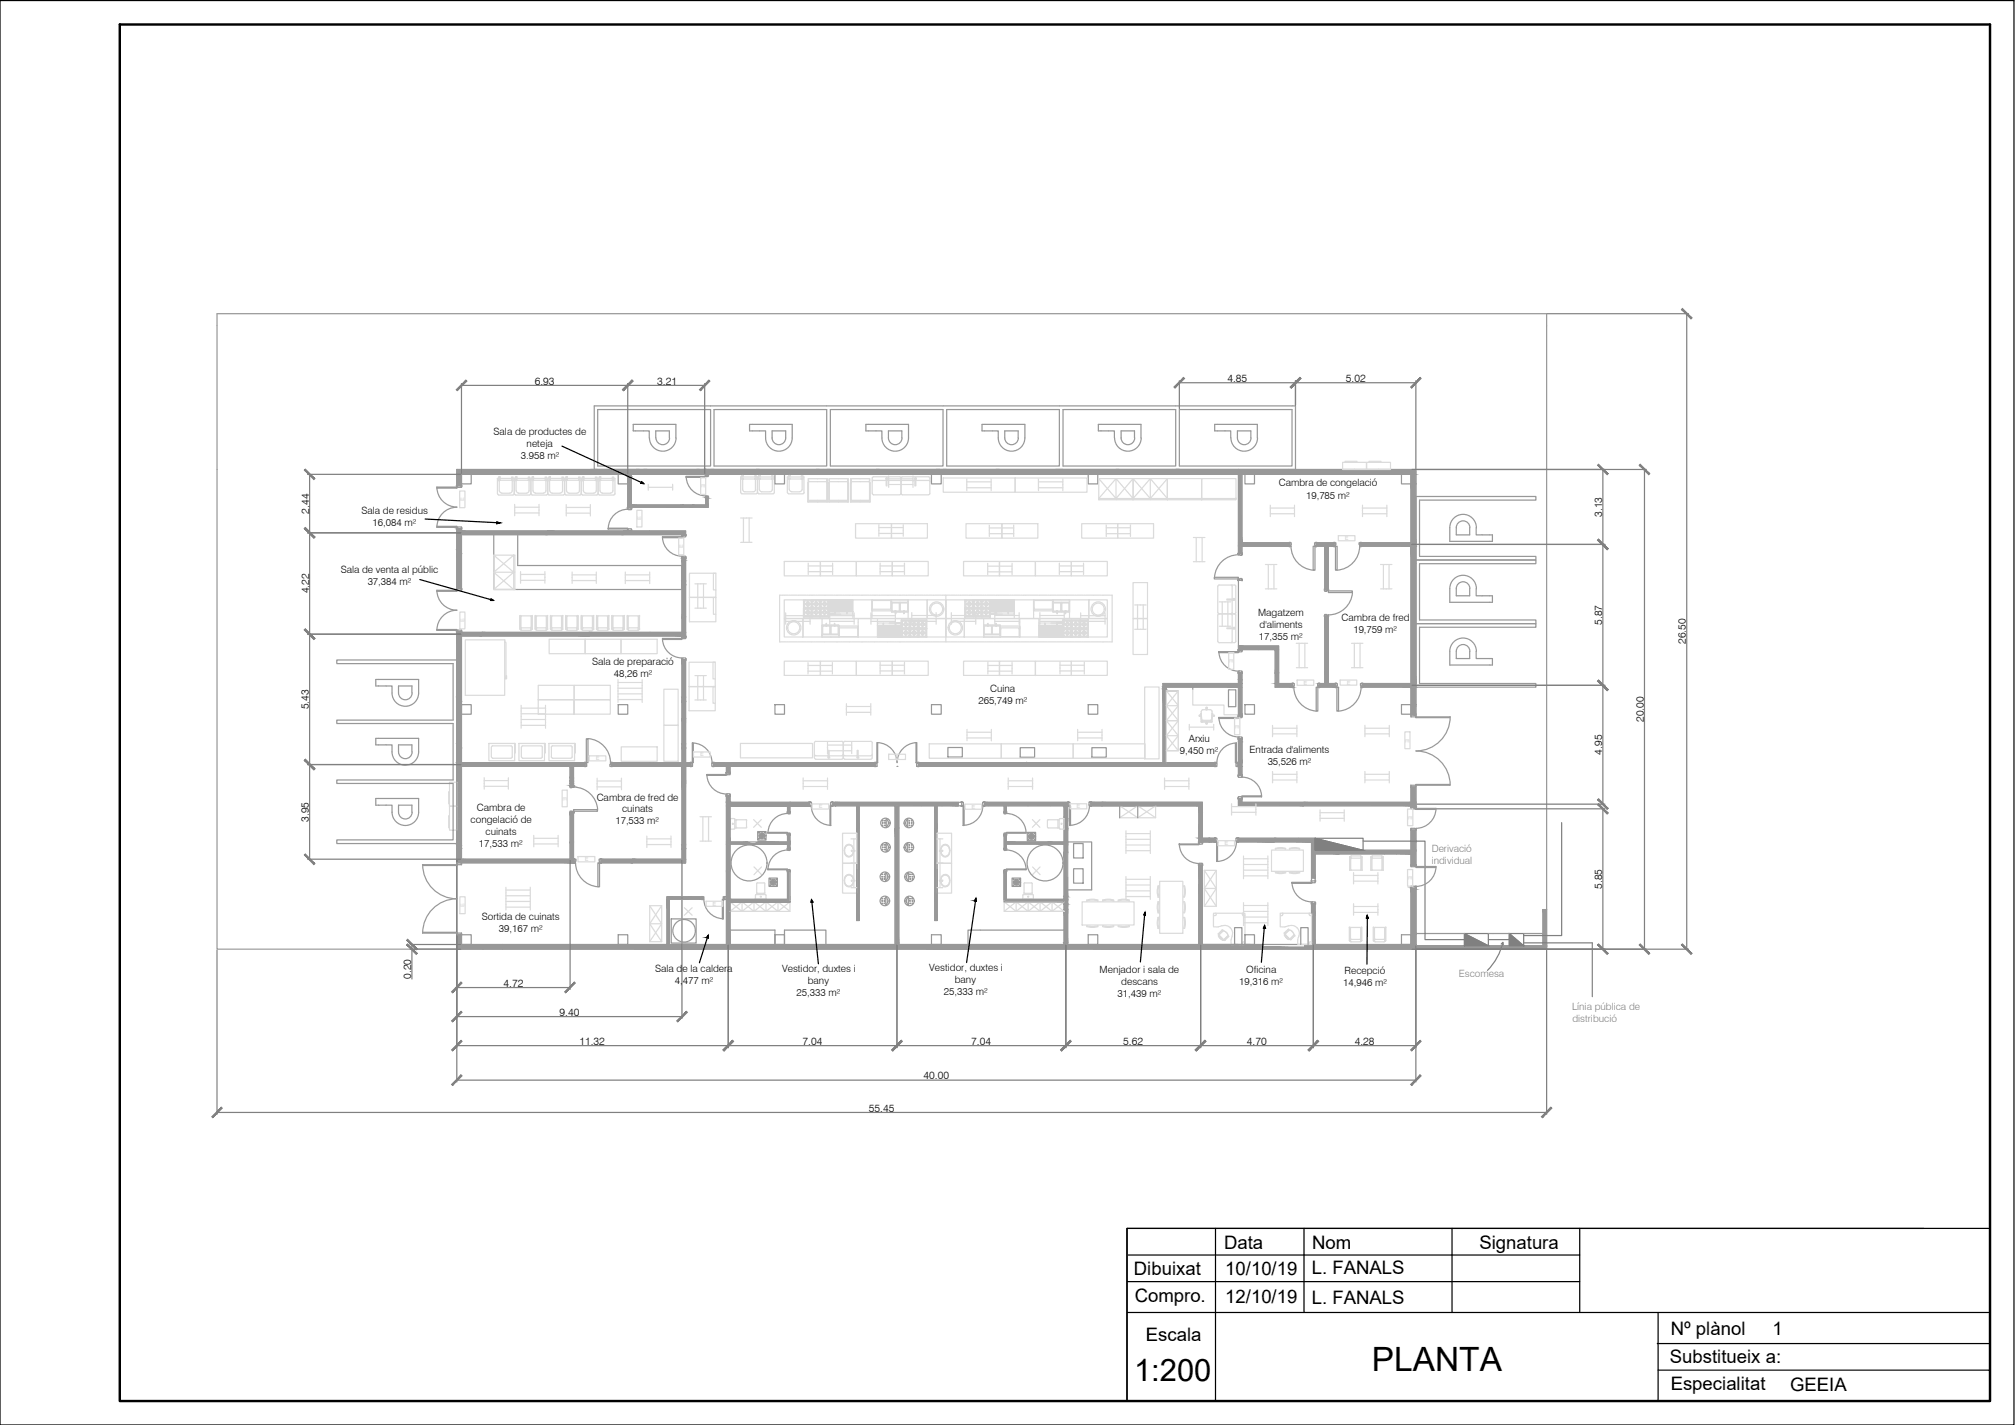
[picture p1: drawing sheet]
<svg xmlns="http://www.w3.org/2000/svg" width="420mm" height="297mm" viewBox="0 0 420 297" stroke-linecap="round" stroke-linejoin="round" font-family="sans-serif">
<defs><g id="words">
<text font-size="7" x="286" y="285.7">PLANTA</text>
<text font-size="6.4" x="236.5" y="287.9">1:200</text>
<g font-size="3.9">
<text x="255.2" y="260.3">Data</text>
<text x="273.6" y="260.3">Nom</text>
<text x="308.5" y="260.3">Signatura</text>
<text x="236.4" y="265.7">Dibuixat</text>
<text x="255.5" y="265.8">10/10/19</text>
<text x="273.5" y="265.5">L. FANALS</text>
<text x="236.6" y="271.5">Compro.</text>
<text x="255.5" y="271.6">12/10/19</text>
<text x="273.5" y="271.7">L. FANALS</text>
<text x="238.9" y="279.6">Escala</text>
<text x="348.4" y="278.3">Nº plànol</text>
<text x="369.6" y="278.2">1</text>
<text x="348.2" y="284.1">Substitueix a:</text>
<text x="348.4" y="289.7">Especialitat</text>
<text x="373.3" y="289.9">GEEIA</text>
</g>
<g font-size="2.2">
<text x="111.5" y="80.2">6.93</text>
<text x="137" y="80.2">3.21</text>
<text x="255.9" y="79.6">4.85</text>
<text x="280.6" y="79.6">5.02</text>
<text x="64.4" y="107" transform="rotate(-90 64.4 107)">2.44</text>
<text x="334.1" y="107.8" transform="rotate(-90 334.1 107.8)">3.13</text>
<text x="64.4" y="123.7" transform="rotate(-90 64.4 123.7)">4.22</text>
<text x="334.1" y="130.2" transform="rotate(-90 334.1 130.2)">5.87</text>
<text x="351.5" y="134.3" transform="rotate(-90 351.5 134.3)">26.50</text>
<text x="64.4" y="147.9" transform="rotate(-90 64.4 147.9)">5.43</text>
<text x="342.7" y="150.5" transform="rotate(-90 342.7 150.5)">20.00</text>
<text x="334.1" y="157.3" transform="rotate(-90 334.1 157.3)">4.95</text>
<text x="64.4" y="171.3" transform="rotate(-90 64.4 171.3)">3.95</text>
<text x="334.1" y="185.3" transform="rotate(-90 334.1 185.3)">5.85</text>
<text x="85.7" y="204" transform="rotate(-90 85.7 204)">0.20</text>
<text x="105" y="205.7">4.72</text>
<text x="116.7" y="211.7">9.40</text>
<text x="120.8" y="217.8">11.32</text>
<text x="167.3" y="217.8">7.04</text>
<text x="202.5" y="217.8">7.04</text>
<text x="234.2" y="217.8">5.62</text>
<text x="260" y="217.8">4.70</text>
<text x="282.5" y="217.8">4.28</text>
<text x="192.6" y="225">40.00</text>
<text x="181.2" y="231.7">55.45</text>
</g>
<g font-size="2.1">
<text x="102.9" y="90.7">Sala de productes de</text>
<text x="108.6" y="95.7">3.958 m²</text>
<text x="109.8" y="93.2">neteja</text>
<text x="266.7" y="101.4">Cambra de congelació</text>
<text x="75.4" y="107.2">Sala de residus</text>
<text x="272.3" y="103.9">19,785 m²</text>
<text x="77.7" y="109.7">16,084 m²</text>
<text x="71" y="119.5">Sala de venta al públic</text>
<text x="76.7" y="122">37,384 m²</text>
<text x="262.3" y="128.3">Magatzem</text>
<text x="262.6" y="130.8">d'aliments</text>
<text x="279.7" y="129.4">Cambra de fred</text>
<text x="282.2" y="131.9">19,759 m²</text>
<text x="262.5" y="133.3">17,355 m²</text>
<text x="123.4" y="138.7">Sala de preparació</text>
<text x="128" y="141.2">48,26 m²</text>
<text x="204" y="146.8">265,749 m²</text>
<text x="206.5" y="144.3">Cuina</text>
<text x="247.9" y="154.6">Arxiu</text>
<text x="246" y="157.1">9,450 m²</text>
<text x="260.6" y="157">Entrada d'aliments</text>
<text x="264.3" y="159.5">35,526 m²</text>
<text x="124.4" y="166.9">Cambra de fred de</text>
<text x="98.1" y="171.6">congelació de</text>
<text x="99.4" y="169">Cambra de</text>
<text x="128.3" y="171.9">17,533 m²</text>
<text x="129.7" y="169.4">cuinats</text>
<text x="99.9" y="176.6">17,533 m²</text>
<text x="101.3" y="174.1">cuinats</text>
<text x="100.5" y="191.7">Sortida de cuinats</text>
<text x="104" y="194.2">39,167 m²</text>
<text x="136.6" y="202.7">Sala de la caldera</text>
<text x="163.1" y="202.7">Vestidor, duxtes i</text>
<text x="193.8" y="202.5">Vestidor, duxtes i</text>
<text x="229.3" y="202.8">Menjador i sala de</text>
<text x="259.8" y="202.8">Oficina</text>
<text x="280.4" y="202.9">Recepció</text>
<text x="140.7" y="205.2">4,477 m²</text>
<text x="166.1" y="207.7">25,333 m²</text>
<text x="168.4" y="205.2">bany</text>
<text x="196.8" y="207.5">25,333 m²</text>
<text x="199.1" y="205">bany</text>
<text x="233" y="207.8">31,439 m²</text>
<text x="233.8" y="205.3">descans</text>
<text x="258.4" y="205.3">19,316 m²</text>
<text x="280.1" y="205.4">14,946 m²</text>
</g>
<g font-size="2.1" fill="#808080">
<text x="298.5" y="177.5">Derivació</text>
<text x="298.5" y="180">individual</text>
<text x="304.2" y="203.7">Escomesa</text>
<text x="327.8" y="210.5">Línia pública de</text>
<text x="327.9" y="213">distribució</text>
</g>
<text font-size="1.2" fill="#dbdbdb" x="186.7" y="158.2">E</text>
</g></defs>
<!-- layer: 0 -->
<g fill="#989898" stroke="#989898" stroke-width=".21">
<path d="M130.9 98.9h.8v.4z"/>
<path d="M130.9 99.3l.8 .3h-.8z"/>
<path d="M159.2 188h3z"/>
<path d="M162.2 188h2.5z"/>
<path d="M95.2 97.9l34.8 1-2.2-1zM95.2 97.9l34.8 1h-34.8z"/>
<path d="M95.2 98.9l1 2.3v-2.3zM95.2 98.9l1 2.3h-1z"/>
<path d="M95.2 101.2h1zM95.2 101.2h1z"/>
<path d="M287.4 97.9l7.8 .6v-.6zM287.4 97.9l7.8 .6h-7.8z"/>
<path d="M282.4 97.9l5 .6v-.6zM282.4 97.9l5 .6h-5z"/>
<path d="M294.1 98.5l1.1 .4v-.4zM294.1 98.5l1.1 .4h-1.1z"/>
<path d="M294.2 98.9l1 2v-2zM294.2 98.9l1 2h-1z"/>
<path d="M130.9 110.6l.8 .1zM130.9 110.6l.8 .1z"/>
<path d="M130 110.7l13 .7v-.7zM130 110.7l13 .7h-13z"/>
<path d="M114.1 110.7l15.9 .7v-.7zM114.1 110.7l15.9 .7h-15.9z"/>
<path d="M142.2 111.4l.8 .1zM142.2 111.4l.8 .1z"/>
<path d="M294.2 100.9l1 12.2v-12.2zM294.2 100.9l1 12.2h-1z"/>
<path d="M294.1 113.1l1.1 .8v-.8zM294.1 113.1l1.1 .8h-1.1z"/>
<path d="M283.8 113.1l10.3 .8v-.8zM283.8 113.1l10.3 .8h-10.3z"/>
<path d="M274.5 113.1l3.7 .8v-.8zM274.5 113.1l3.7 .8h-3.7z"/>
<path d="M276.2 113.9l.8 8.9v-8.9zM276.2 113.9l.8 8.9h-.8z"/>
<path d="M276.2 122.8l.8 .1v-.1zM276.2 122.8l.8 .1h-.8z"/>
<path d="M276.2 128.5l.8 .1zM276.2 128.5l.8 .1z"/>
<path d="M95.2 131.7l1 .1zM95.2 131.7l1 .1z"/>
<path d="M95.2 131.8h1zM95.2 131.8h1z"/>
<path d="M100.5 131.8l22.4 .8v-.8zM100.5 131.8l22.4 .8h-22.4z"/>
<path d="M95.2 131.8l5.3 .8v-.8zM95.2 131.8l5.3 .8h-5.3z"/>
<path d="M276.2 128.6l.8 11.7v-11.7zM276.2 128.6l.8 11.7h-.8z"/>
<path d="M294.2 113.9l1 28.6v-28.6zM294.2 113.9l1 28.6h-1z"/>
<path d="M276.2 140.3l.8 2.2v-2.2zM276.2 140.3l.8 2.2h-.8z"/>
<path d="M294.1 142.5l1.1 .7v-.7zM294.1 142.5l1.1 .7h-1.1z"/>
<path d="M284.1 142.5l10 .7v-.7zM284.1 142.5l10 .7h-10z"/>
<path d="M275.1 142.5l3.4 .7v-.7zM275.1 142.5l3.4 .7h-3.4z"/>
<path d="M95.2 132.6l1 12.8v-12.8zM95.2 132.6l1 12.8h-1z"/>
<path d="M95.2 145.4l1 .7v-.7zM95.2 145.4l1 .7h-1z"/>
<path d="M294.2 143.2l1 3.7v-3.7zM294.2 143.2l1 3.7h-1z"/>
<path d="M294.2 146.9l1 2v-2zM294.2 146.9l1 2h-1z"/>
<path d="M294.2 148.9l1 .1v-.1zM294.2 148.9l1 .1h-1z"/>
<path d="M95.2 146.1l1 9v-9zM95.2 146.1l1 9h-1z"/>
<path d="M95.2 155.1l1 .8v-.8zM95.2 155.1l1 .8h-1z"/>
<path d="M95.2 155.9l1 3.1v-3.1zM95.2 155.9l1 3.1h-1z"/>
<path d="M95.2 159l1.4 .8v-.8zM95.2 159l1.4 .8h-1.4z"/>
<path d="M95.2 159.8l1 5.3v-5.3zM95.2 159.8l1 5.3h-1z"/>
<path d="M294.2 173l1 2.3v-2.3zM294.2 173l1 2.3h-1z"/>
<path d="M265.7 174.7l8.5 .6v-.6zM265.7 174.7l8.5 .6h-8.5z"/>
<path d="M258.1 174.7l7.6 .6v-.6zM258.1 174.7l7.6 .6h-7.6z"/>
<path d="M265.7 175.3l8.5 .2v-.2zM265.7 175.3l8.5 .2h-8.5z"/>
<path d="M258.1 175.3l7.6 .2v-.2zM258.1 175.3l7.6 .2h-7.6z"/>
<path d="M221.9 172.7l.7 2.8v-2.8zM221.9 172.7l.7 2.8h-.7z"/>
<path d="M218.6 175.5l4 .5v-.5zM218.6 175.5l4 .5h-4z"/>
<path d="M294.2 175.3l1 1.9v-1.9zM294.2 175.3l1 1.9h-1z"/>
<path d="M273.5 175.5l.7 1.7v-1.7zM273.5 175.5l.7 1.7h-.7z"/>
<path d="M279.2 177.2l16 .5v-.5zM279.2 177.2l16 .5h-16z"/>
<path d="M273.5 177.2l5.7 .5v-.5zM273.5 177.2l5.7 .5h-5.7z"/>
<path d="M221.9 176l.7 1.7v-1.7zM221.9 176l.7 1.7h-.7z"/>
<path d="M279.2 177.7l16 .3v-.3zM279.2 177.7l16 .3h-16z"/>
<path d="M273.5 177.7l5.7 .3v-.3zM273.5 177.7l5.7 .3h-5.7z"/>
<path d="M294.2 178l1 2.2v-2.2zM294.2 178l1 2.2h-1z"/>
<path d="M294.2 180.2l1 .1zM294.2 180.2l1 .1z"/>
<path d="M273.5 178l.7 5.1v-5.1zM273.5 178l.7 5.1h-.7z"/>
<path d="M294.2 185.1l1 .3v-.3zM294.2 185.1l1 .3h-1z"/>
<path d="M222.4 182.9l.2 3.9v-3.9zM222.4 182.9l.2 3.9h-.2z"/>
<path d="M221.9 177.7l.5 9.1v-9.1zM221.9 177.7l.5 9.1h-.5z"/>
<path d="M222.4 186.8l.2 .1zM222.4 186.8l.2 .1z"/>
<path d="M221.9 186.8l.5 .1zM221.9 186.8l.5 .1z"/>
<path d="M222.4 186.9l.2 .5v-.5zM222.4 186.9l.2 .5h-.2z"/>
<path d="M221.9 186.9l.5 .5v-.5zM221.9 186.9l.5 .5h-.5z"/>
<path d="M139.1 186.9l4.4 .5v-.5zM139.1 186.9l4.4 .5h-4.4z"/>
<path d="M222.4 187.4l.2 1v-1zM222.4 187.4l.2 1h-.2z"/>
<path d="M221.9 187.4l.5 1v-1zM221.9 187.4l.5 1h-.5z"/>
<path d="M273.5 188.4l.7 .1zM273.5 188.4l.7 .1z"/>
<path d="M222.4 188.4l.2 .1zM222.4 188.4l.2 .1z"/>
<path d="M221.9 188.4l.5 .1zM221.9 188.4l.5 .1z"/>
<path d="M222.4 188.5l.2 1.1v-1.1zM222.4 188.5l.2 1.1h-.2z"/>
<path d="M221.9 188.5l.5 1.1v-1.1zM221.9 188.5l.5 1.1h-.5z"/>
<path d="M273.5 188.5l.7 1.9v-1.9zM273.5 188.5l.7 1.9h-.7z"/>
<path d="M294.2 185.4l1 9.4v-9.4zM294.2 185.4l1 9.4h-1z"/>
<path d="M321.7 189.6l.8 5.4v-5.4zM321.7 189.6l.8 5.4h-.8z"/>
<path d="M321.7 195l.8 1.5v-1.5zM321.7 195l.8 1.5h-.8z"/>
<path d="M222.4 189.6l.2 6.9v-6.9zM222.4 189.6l.2 6.9h-.2z"/>
<path d="M221.9 189.6l.5 6.9v-6.9zM221.9 189.6l.5 6.9h-.5z"/>
<path d="M273.5 190.4l.7 6.5v-6.5zM273.5 190.4l.7 6.5h-.7z"/>
<path d="M250 184.3l.7 12.6v-12.6zM250 184.3l.7 12.6h-.7z"/>
<path d="M222.4 196.5l.2 .4v-.4zM222.4 196.5l.2 .4h-.2z"/>
<path d="M221.9 196.5l.5 .4v-.4zM221.9 196.5l.5 .4h-.5z"/>
<path d="M186.6 172.7l.8 24.2v-24.2zM186.6 172.7l.8 24.2h-.8z"/>
<path d="M151.5 181.5l.7 15.4v-15.4zM151.5 181.5l.7 15.4h-.7z"/>
<path d="M139.1 187.4l.5 9.5v-9.5zM139.1 187.4l.5 9.5h-.5z"/>
<path d="M294.2 194.8l1 2.1v-2.1zM294.2 194.8l1 2.1h-1z"/>
<path d="M95.2 194.8l1 2.1v-2.1zM95.2 194.8l1 2.1h-1z"/>
<path d="M321.7 196.5l.8 .6v-.6zM321.7 196.5l.8 .6h-.8z"/>
<path d="M285.1 196.9l10.1 .2v-.2zM285.1 196.9l10.1 .2h-10.1z"/>
<path d="M272 196.9l13.1 .2v-.2zM272 196.9l13.1 .2h-13.1z"/>
<path d="M238.1 196.9l14.1 .2v-.2zM238.1 196.9l14.1 .2h-14.1z"/>
<path d="M222.4 196.9l15.7 .2v-.2zM222.4 196.9l15.7 .2h-15.7z"/>
<path d="M202.1 196.9l20.3 .2v-.2zM202.1 196.9l20.3 .2h-20.3z"/>
<path d="M170.2 196.9l31.9 .2v-.2zM170.2 196.9l31.9 .2h-31.8z"/>
<path d="M147.1 196.9l23.2 .2-.1-.2zM147.1 196.9l23.2 .2h-23.3z"/>
<path d="M143 196.9l4 .2 .1-.2zM143 196.9l4 .2h-4z"/>
<path d="M95.2 196.9l47.8 .2v-.2zM95.2 196.9l47.8 .2h-47.8z"/>
<path d="M313.2 197.1l9.3 .3v-.3zM313.2 197.1l9.3 .3h-9.4z"/>
<path d="M285.1 197.1l28 .3 .1-.3zM285.1 197.1l28 .3h-28z"/>
<path d="M272 197.1l13.1 .3v-.3zM272 197.1l13.1 .3h-13.1z"/>
<path d="M238.1 197.1l14.1 .3v-.3zM238.1 197.1l14.1 .3h-14.2z"/>
<path d="M222.4 197.1l15.6 .3 .1-.3zM222.4 197.1l15.6 .3h-15.6z"/>
<path d="M202.1 197.1l20.3 .3v-.3zM202.1 197.1l20.3 .3h-20.4z"/>
<path d="M170.3 197.1l31.7 .3 .1-.3zM170.3 197.1l31.7 .3h-31.7z"/>
<path d="M147 197.1l23.3 .3v-.3zM147 197.1l23.3 .3h-23.4z"/>
<path d="M143 197.1l3.9 .3 .1-.3zM143 197.1l3.9 .3h-3.9z"/>
<path d="M95.2 197.1l47.8 .3v-.3zM95.2 197.1l47.8 .3h-47.8z"/>
<path d="M313.1 197.4l9.4 .5v-.5zM313.1 197.4l9.4 .5h-9.6z"/>
<path d="M285.1 197.4l27.8 .5 .2-.5zM285.1 197.4l27.8 .5h-27.8z"/>
<path d="M263.3 197.4l21.8 .5v-.5zM263.3 197.4l21.8 .5h-21.8z"/>
<path d="M238 197.4l25.3 .5v-.5zM238 197.4l25.3 .5h-25.3z"/>
<path d="M202 197.4l36 .5v-.5zM202 197.4l36 .5h-36.1z"/>
<path d="M170.3 197.4l31.6 .5 .1-.5zM170.3 197.4l31.6 .5h-31.6z"/>
<path d="M146.9 197.4l23.4 .5v-.5zM146.9 197.4l23.4 .5h-23.6z"/>
<path d="M95.2 197.4l51.5 .5 .2-.5zM95.2 197.4l51.5 .5h-51.5z"/>
<path d="M127.8 97.9l19.4 1v-1zM127.8 97.9l19.4 1h-17.2z"/>
<path d="M130.9 98.9v.4h.8zM130.9 99.3h.8v.3z"/>
<path d="M147.7 97.9l110.5 .6v-.6zM147.7 97.9l110.5 .6h-110.5z"/>
<path d="M147.2 97.9l.5 .6v-.6zM147.2 97.9l.5 .6h-.5z"/>
<path d="M179.4 98.5l78.8 .4v-.4zM179.4 98.5l78.8 .4h-78.8z"/>
<path d="M147.7 98.5l5 .4v-.4zM147.7 98.5l5 .4h-5z"/>
<path d="M147.2 98.5l.5 .4v-.4zM147.2 98.5l.5 .4h-.5z"/>
<path d="M147.2 98.9l.5 .1zM147.2 98.9l.5 .1z"/>
<path d="M258.2 97.9l24.2 .6v-.6zM258.2 97.9l24.2 .6h-24.2z"/>
<path d="M258.2 98.5l35.9 .4v-.4zM258.2 98.5l35.9 .4h-35.9z"/>
<path d="M265.9 140.3l.7 2.2v-2.2zM265.9 140.3l.7 2.2h-.7z"/>
<path d="M265.9 142.5l3.6 .7v-.7zM265.9 142.5l3.6 .7h-3.6z"/>
<path d="M258.2 166.4l.8 .1zM258.2 166.4l.8 .1z"/>
<path d="M294.2 164l1 3.2v-3.2zM294.2 164l1 3.2h-1z"/>
<path d="M258.2 166.5l.8 .7v-.7zM258.2 166.5l.8 .7h-.8z"/>
<path d="M294.1 167.2l1.1 .8v-.8zM294.1 167.2l1.1 .8h-1.1z"/>
<path d="M271.9 167.2l22.2 .8v-.8zM271.9 167.2l22.2 .8h-22.2z"/>
<path d="M258.2 167.2l13.7 .8v-.8zM258.2 167.2l13.7 .8h-13.7z"/>
<path d="M229.7 167.2l21 .8v-.8zM229.7 167.2l21 .8h-21z"/>
<path d="M227.5 167.2l2.2 .8v-.8zM227.5 167.2l2.2 .8h-2.2z"/>
<path d="M205.3 167.2l17.4 .8v-.8zM205.3 167.2l17.4 .8h-17.4z"/>
<path d="M294.2 168l1 .1v-.1zM294.2 168l1 .1h-1z"/>
<path d="M294.2 168.1l1 .1zM294.2 168.1l1 .1z"/>
<path d="M209.4 168l.4 1.2v-1.2zM209.4 168l.4 1.2h-.4z"/>
<path d="M209.4 169.2l.4 .1zM209.4 169.2l.4 .1z"/>
<path d="M250 168l.7 1.3v-1.3zM250 168l.7 1.3h-.7z"/>
<path d="M221.9 168l.7 2.6v-2.6zM221.9 168l.7 2.6h-.7z"/>
<path d="M221.9 170.6l.7 2.1v-2.1zM221.9 170.6l.7 2.1h-.7z"/>
<path d="M164.2 174l.5 .1zM164.2 174l.5 .1z"/>
<path d="M250 172.4l.7 2.3v-2.3zM250 172.4l.7 2.3h-.7z"/>
<path d="M250 174.7l2.2 .8v-.8zM250 174.7l2.2 .8h-2.2z"/>
<path d="M164.2 174.1l.5 1.4v-1.4zM164.2 174.1l.5 1.4h-.5z"/>
<path d="M250 175.5l.7 .1zM250 175.5l.7 .1z"/>
<path d="M158 175.5l6.7 .2v-.2zM157.8 175.7l.2-.2 6.7 .2z"/>
<path d="M155.5 175.5l.7 .2zM155.5 175.5l.7 .2h-.7z"/>
<path d="M157.8 175.7l6.9 .1v-.1zM157.6 175.8l.2-.1 6.9 .1z"/>
<path d="M155.5 175.7l.9 .1zM155.5 175.7l.9 .1h-.9z"/>
<path d="M157.6 175.8l7.1 .1zM157.3 175.9h7.4z"/>
<path d="M155.5 175.8l1.2 .1zM155.5 175.8l1.2 .1z"/>
<path d="M157.3 175.9h7.4zM157 175.9h7.7z"/>
<path d="M155.5 175.9h1.5zM155.5 175.9h1.5z"/>
<path d="M155.5 175.9l9.2 .1zM155.5 175.9l9.2 .1z"/>
<path d="M164.2 176l.5 .8v-.8zM164.2 176l.5 .8h-.5z"/>
<path d="M164.2 176.8l.5 .1zM164.2 176.8l.5 .1z"/>
<path d="M250 180.3l.7 .1zM250 180.3l.7 .1z"/>
<path d="M250 180.4l.7 16.5v-16.5zM250 180.4l.7 16.5h-.7z"/>
<path d="M238.1 196.9l25.2 1 .1-1zM238.1 196.9l25.2 1h-25.3z"/>
<path d="M142.2 128.6l.8 3.2v-3.2zM142.2 128.6l.8 3.2h-.8z"/>
<path d="M122.9 131.8l20.1 .8v-.8zM122.9 131.8l20.1 .8h-20.1z"/>
<path d="M142.2 132.6l.8 .1zM142.2 132.6l.8 .1z"/>
<path d="M142.2 132.7l.8 .1v-.1zM142.2 132.7l.8 .1h-.8z"/>
<path d="M142.2 137.5l.8 .1zM142.2 137.5l.8 .1z"/>
<path d="M258.2 140.2l.8 .2v-.2zM258.2 140.2l.8 .2h-.8z"/>
<path d="M258.2 140.4l.8 1.3v-1.3zM258.2 140.4l.8 1.3h-.8z"/>
<path d="M258.2 141.7l.8 .8v-.8zM258.2 141.7l.8 .8h-.8z"/>
<path d="M242.5 142.5l16.5 .7v-.7zM242.5 142.5l16.5 .7h-16.5z"/>
<path d="M242.5 143.2l.7 .5v-.5zM242.5 143.2l.7 .5h-.7z"/>
<path d="M242.5 143.7l.7 .3v-.3zM242.5 143.7l.7 .3h-.7z"/>
<path d="M142.2 137.6l.8 7.8v-7.8zM142.2 137.6l.8 7.8h-.8z"/>
<path d="M142.2 145.4l.8 .7v-.7zM142.2 145.4l.8 .7h-.8z"/>
<path d="M258.2 143.2l.8 5.8v-5.8zM258.2 143.2l.8 5.8h-.8z"/>
<path d="M258.2 149l.8 .1v-.1zM258.2 149l.8 .1h-.8z"/>
<path d="M258.2 149.1l.8 .2v-.2zM258.2 149.1l.8 .2h-.8z"/>
<path d="M142.2 146.1l.8 3.7v-3.7zM142.2 146.1l.8 3.7h-.8z"/>
<path d="M258.2 154l.8 .1zM258.2 154l.8 .1z"/>
<path d="M258.2 154.1l.8 .5v-.5zM258.2 154.1l.8 .5h-.8z"/>
<path d="M142.2 149.8l.8 5.3v-5.3zM142.2 149.8l.8 5.3h-.8z"/>
<path d="M142.2 155.1l.8 .8v-.8zM142.2 155.1l.8 .8h-.8z"/>
<path d="M258.2 154.6l.8 4.3v-4.3zM258.2 154.6l.8 4.3h-.8z"/>
<path d="M258.2 158.9l.8 .1zM258.2 158.9l.8 .1z"/>
<path d="M242.5 144l.7 15v-15zM242.5 144l.7 15h-.7z"/>
<path d="M142.2 155.9l.8 3.1v-3.1zM142.2 155.9l.8 3.1h-.8z"/>
<path d="M241.8 159h11.6zM241.8 159h11.6z"/>
<path d="M229.3 159h12.5zM229.3 159h12.5z"/>
<path d="M227.7 159h1.6zM227.7 159h1.6z"/>
<path d="M199.2 159h15zM199.2 159h15z"/>
<path d="M191.5 159h7.7zM191.5 159h7.7z"/>
<path d="M148.8 159h2.2zM148.8 159h2.2z"/>
<path d="M117.3 159h4.7zM117.3 159h4.7z"/>
<path d="M111 159h6.3zM111 159h6.3z"/>
<path d="M104.8 159h6.2zM104.8 159h6.2z"/>
<path d="M100.5 159h4.3zM100.5 159h4.3z"/>
<path d="M96.6 159h3.9zM96.6 159h3.9z"/>
<path d="M199.2 159l15 .2v-.2zM199.2 159l15 .2h-15z"/>
<path d="M191.5 159l7.7 .2v-.2zM191.5 159l7.7 .2h-7.7z"/>
<path d="M117.3 159l4.7 .2v-.2zM117.3 159l4.7 .2h-4.7z"/>
<path d="M111 159l6.3 .2v-.2zM111 159l6.3 .2h-6.3z"/>
<path d="M104.8 159l6.2 .2v-.2zM104.8 159l6.2 .2h-6.2z"/>
<path d="M100.5 159l4.3 .2v-.2zM100.5 159l4.3 .2h-4.3z"/>
<path d="M96.6 159l3.9 .2v-.2zM96.6 159l3.9 .2h-3.9z"/>
<path d="M241.8 159l11.6 .2v-.2zM241.8 159l11.6 .2h-11.6z"/>
<path d="M229.3 159l12.5 .2v-.2zM229.3 159l12.5 .2h-12.5z"/>
<path d="M221.3 159l3.2 .2v-.2zM221.3 159l3.2 .2h-3.2z"/>
<path d="M227.7 159l1.6 .2v-.2zM227.7 159l1.6 .2h-1.6z"/>
<path d="M219.4 159l1.9 .2v-.2zM219.4 159l1.9 .2h-1.9z"/>
<path d="M241.8 159.2l11.6 .1zM241.8 159.2l11.6 .1z"/>
<path d="M229.3 159.2l12.5 .1zM229.3 159.2l12.5 .1z"/>
<path d="M221.3 159.2l3.2 .1zM221.3 159.2l3.2 .1z"/>
<path d="M227.7 159.2l1.6 .1zM227.7 159.2l1.6 .1z"/>
<path d="M219.4 159.2l1.9 .1zM219.4 159.2l1.9 .1z"/>
<path d="M214.2 159l.2 .3v-.3zM214.2 159l.2 .3h-.2z"/>
<path d="M217.6 159l1.8 .3v-.3zM217.6 159l1.8 .3h-1.8z"/>
<path d="M199.2 159.2l15 .1zM199.2 159.2l15 .1z"/>
<path d="M191.5 159.2l7.7 .1zM191.5 159.2l7.7 .1z"/>
<path d="M117.3 159.2l4.7 .1zM117.3 159.2l4.7 .1z"/>
<path d="M111 159.2l6.3 .1zM111 159.2l6.3 .1z"/>
<path d="M104.8 159.2l6.2 .1zM104.8 159.2l6.2 .1z"/>
<path d="M100.5 159.2l4.3 .1zM100.5 159.2l4.3 .1z"/>
<path d="M96.6 159.2l3.9 .1zM96.6 159.2l3.9 .1z"/>
<path d="M222 159.3l2.5 .1zM222 159.3l2.5 .1z"/>
<path d="M221.3 159.3l.7 .1zM221.3 159.3l.7 .1z"/>
<path d="M219.4 159.3l1.9 .1zM219.4 159.3l1.9 .1z"/>
<path d="M217.6 159.3l1.8 .1zM217.6 159.3l1.8 .1z"/>
<path d="M127.6 159l16.5 .4v-.4zM127.6 159l16.5 .4h-16.5z"/>
<path d="M111 159.3l6.3 .1zM111 159.3l6.3 .1z"/>
<path d="M104.8 159.3l6.2 .1zM104.8 159.3l6.2 .1z"/>
<path d="M100.5 159.3l4.3 .1zM100.5 159.3l4.3 .1z"/>
<path d="M96.6 159.3l3.9 .1zM96.6 159.3l3.9 .1z"/>
<path d="M222 159.4l2.5 .2v-.2zM222 159.4l2.5 .2h-2.5z"/>
<path d="M221.3 159.4l.7 .2v-.2zM221.3 159.4l.7 .2h-.7z"/>
<path d="M219.4 159.4l1.9 .2v-.2zM219.4 159.4l1.9 .2h-1.9z"/>
<path d="M217.6 159.4l1.8 .2v-.2zM217.6 159.4l1.8 .2h-1.8z"/>
<path d="M117.3 159.3l4.7 .3v-.3zM117.3 159.3l4.7 .3h-4.7z"/>
<path d="M111 159.4l6.3 .2v-.2zM111 159.4l6.3 .2h-6.3z"/>
<path d="M104.8 159.4l6.2 .2v-.2zM104.8 159.4l6.2 .2h-6.2z"/>
<path d="M100.5 159.4l4.3 .2v-.2zM100.5 159.4l4.3 .2h-4.3z"/>
<path d="M96.6 159.4l3.9 .2v-.2zM96.6 159.4l3.9 .2h-3.9z"/>
<path d="M222 159.6l2.5 .1v-.1zM222 159.6l2.5 .1h-2.5z"/>
<path d="M221.3 159.6l.7 .1v-.1zM221.3 159.6l.7 .1h-.7z"/>
<path d="M219.4 159.6l1.9 .1v-.1zM219.4 159.6l1.9 .1h-1.9z"/>
<path d="M217.6 159.6l1.8 .1v-.1zM217.6 159.6l1.8 .1h-1.8z"/>
<path d="M148.8 159l3.9 .7v-.7zM148.8 159l3.9 .7h-3.9z"/>
<path d="M127.6 159.4l16.5 .3v-.3zM127.6 159.4l16.5 .3h-16.5z"/>
<path d="M222 159.7h2.5zM222 159.7h2.5z"/>
<path d="M221.3 159.7h.7zM221.3 159.7h.7z"/>
<path d="M219.4 159.7h1.9zM219.4 159.7h1.9z"/>
<path d="M191.5 159.3l22.9 .4v-.4zM191.5 159.3l22.9 .4h-22.9z"/>
<path d="M217.6 159.7h1.8zM217.6 159.7h1.8z"/>
<path d="M258.1 159l.9 .8v-.8zM258.1 159l.9 .8h-.9z"/>
<path d="M222 159.7l2.5 .1zM222 159.7l2.5 .1z"/>
<path d="M227.7 159.3l25.7 .5v-.5zM227.7 159.3l25.7 .5h-25.7z"/>
<path d="M221.3 159.7l.7 .1zM221.3 159.7l.7 .1z"/>
<path d="M219.4 159.7l1.9 .1zM219.4 159.7l1.9 .1z"/>
<path d="M191.5 159.7l9.1 .1zM191.5 159.7l9.1 .1z"/>
<path d="M212.9 159.7l1.5 .1zM212.9 159.7l1.5 .1z"/>
<path d="M217.6 159.7l1.8 .1zM217.6 159.7l1.8 .1z"/>
<path d="M150.5 159.7l2.2 .1zM150.5 159.7l2.2 .1z"/>
<path d="M127.6 159.7l13.7 .1zM127.6 159.7l13.7 .1z"/>
<path d="M96.6 159.6l25.4 .2v-.2zM96.6 159.6l25.4 .2h-25.4z"/>
<path d="M258.2 159.8h.8zM258.2 159.8h.8z"/>
<path d="M151.5 159.8l.7 1.2v-1.2zM151.5 159.8l.7 1.2h-.7z"/>
<path d="M151.5 161l.7 .1zM151.5 161l.7 .1z"/>
<path d="M258.2 159.8l.8 1.8v-1.8zM258.2 159.8l.8 1.8h-.8z"/>
<path d="M258.2 161.6l.8 .1zM258.2 161.6l.8 .1z"/>
<path d="M118.9 159.8l.7 2.3v-2.3zM118.9 159.8l.7 2.3h-.7z"/>
<path d="M119.3 162.1l.3 .7v-.7zM119.3 162.1l.3 .7h-.3z"/>
<path d="M118.9 162.1l.4 .7v-.7zM118.9 162.1l.4 .7h-.4z"/>
<path d="M119.3 162.8h.3zM119.3 162.8h.3z"/>
<path d="M118.9 162.8h.4zM118.9 162.8h.4z"/>
<path d="M119.3 162.8l.3 .5v-.5zM119.3 162.8l.3 .5h-.3z"/>
<path d="M118.9 162.8l.4 .5v-.5zM118.9 162.8l.4 .5h-.4z"/>
<path d="M119.3 163.3l.3 .4v-.4zM119.3 163.3l.3 .4h-.3z"/>
<path d="M118.9 163.3l.4 .4v-.4zM118.9 163.3l.4 .4h-.4z"/>
<path d="M119.3 163.7l.3 .1zM119.3 163.7l.3 .1z"/>
<path d="M118.9 163.7l.4 .1zM118.9 163.7l.4 .1z"/>
<path d="M174.2 167.2l25.7 .8v-.8zM174.2 167.2l25.7 .8h-25.7z"/>
<path d="M118.9 169.4l.7 .1v-.1zM118.9 169.4l.7 .1h-.7z"/>
<path d="M95.2 165.1l1 5.4v-5.4zM95.2 165.1l1 5.4h-1z"/>
<path d="M194.9 168l.5 4.7v-4.7zM194.9 168l.5 4.7h-.5z"/>
<path d="M186.6 168l.8 4.7v-4.7zM186.6 168l.8 4.7h-.8z"/>
<path d="M178.6 168l.6 4.7v-4.7zM178.6 168l.6 4.7h-.6z"/>
<path d="M95.2 170.5l1 4.6v-4.6zM95.2 170.5l1 4.6h-1z"/>
<path d="M118.9 169.5l.7 6v-6zM118.9 169.5l.7 6h-.7z"/>
<path d="M142.2 162.8l.8 13.3v-13.3zM142.2 162.8l.8 13.3h-.8z"/>
<path d="M95.2 175.1l1 1v-1zM95.2 175.1l1 1h-1z"/>
<path d="M142.2 176.1l.8 .8v-.8zM142.2 176.1l.8 .8h-.8z"/>
<path d="M95.2 176.1l1 .8v-.8zM95.2 176.1l1 .8h-1z"/>
<path d="M142.2 176.9l.8 2.2v-2.2zM142.2 176.9l.8 2.2h-.8z"/>
<path d="M118.9 175.5l.7 3.6v-3.6zM118.9 175.5l.7 3.6h-.7z"/>
<path d="M95.2 176.9l1 2.2v-2.2zM95.2 176.9l1 2.2h-1z"/>
<path d="M131.9 179.1l11.1 .8v-.8zM131.9 179.1l11.1 .8h-11.1z"/>
<path d="M125.3 179.1l6.6 .8v-.8zM125.3 179.1l6.6 .8h-6.6z"/>
<path d="M95.2 179.1l24.5 .8v-.8zM95.2 179.1l24.5 .8h-24.5z"/>
<path d="M178.6 172.7l.6 8.5v-8.5zM178.6 172.7l.6 8.5h-.6z"/>
<path d="M178.6 181.2l.6 5v-5zM178.6 181.2l.6 5h-.6z"/>
<path d="M178.6 186.2l.6 5.7v-5.7zM178.6 186.2l.6 5.7h-.6z"/>
<path d="M147.2 103.7l.5 .1v-.1zM147.2 103.7l.5 .1h-.5z"/>
<path d="M147.2 103.8l.5 1.5v-1.5zM147.2 103.8l.5 1.5h-.5z"/>
<path d="M144.3 105.3l3.4 .4v-.4zM144.3 105.3l3.4 .4h-3.4z"/>
<path d="M95.2 110.2l1 .1zM95.2 110.2l1 .1z"/>
<path d="M95.2 110.3l1 .4v-.4zM95.2 110.3l1 .4h-1z"/>
<path d="M95.2 110.7l18.9 .7v-.7zM95.2 110.7l18.9 .7h-18.9z"/>
<path d="M95.2 111.4l1 3.2v-3.2zM95.2 111.4l1 3.2h-1z"/>
<path d="M95.2 114.6l1 .8v-.8zM95.2 114.6l1 .8h-1z"/>
<path d="M95.2 115.4l1 7.3v-7.3zM95.2 115.4l1 7.3h-1z"/>
<path d="M95.2 122.7h1zM95.2 122.7h1z"/>
<path d="M209.8 175.5l8.8 .5v-.5zM209.8 175.5l8.8 .5h-8.8z"/>
<path d="M173.6 167.2l.6 .8v-.8zM173.6 167.2l.6 .8h-.6z"/>
<path d="M164.7 167.2l4.1 .8v-.8zM164.7 167.2l4.1 .8h-4.1z"/>
<path d="M164.7 168h4zM164.7 168h4zM164.7 168h4z"/>
<path d="M164.2 168l.5 1.3v-1.3zM164.2 168l.5 1.3h-.5z"/>
<path d="M174.8 98.5l4.6 .4v-.4zM174.8 98.5l4.6 .4h-4.6z"/>
<path d="M170.6 98.5l4.2 .4v-.4zM170.6 98.5l4.2 .4h-4.2z"/>
<path d="M152.7 98.5l17.9 .4v-.4zM152.7 98.5l17.9 .4h-17.9z"/>
<path d="M130.9 99.6l.8 5.7v-5.7zM130.9 99.6l.8 5.7h-.8z"/>
<path d="M142.3 105.3l2 .4v-.4zM142.3 105.3l2 .4h-2z"/>
<path d="M130.9 105.3l11.4 .4v-.4zM130.9 105.3l11.4 .4h-11.4z"/>
<path d="M130.9 105.7l.8 .2v-.2zM130.9 105.7l.8 .2h-.8z"/>
<path d="M142.2 116.3l.8 .1zM142.2 116.3l.8 .1z"/>
<path d="M142.2 116.4l.8 .3v-.3zM142.2 116.4l.8 .3h-.8z"/>
<path d="M142.2 116.7l.8 4.4v-4.4zM142.2 116.7l.8 4.4h-.8z"/>
<path d="M142.2 121.1l.8 .8v-.8zM142.2 121.1l.8 .8h-.8z"/>
<path d="M142.2 121.9l.8 6.7v-6.7zM142.2 121.9l.8 6.7h-.8z"/>
<path d="M258.2 134.6l8.4 .8v-.8zM258.2 134.6l8.4 .8h-8.4z"/>
<path d="M258.2 135.4l.8 .1zM258.2 135.4l.8 .1z"/>
<path d="M265.9 135.4l.7 4.9v-4.9zM265.9 135.4l.7 4.9h-.7z"/>
<path d="M227.5 167.2l23.2 .8v-.8zM227.5 167.2l23.2 .8h-23.2z"/>
<path d="M250 168l.7 6.7v-6.7zM250 168l.7 6.7h-.7z"/>
<path d="M250 174.7l3.4 .8v-.8zM250 174.7l3.4 .8h-3.4z"/>
<path d="M250 175.5l.7 .1zM250 175.5l.7 .1z"/>
<path d="M151.5 165.8l.7 .2v-.2zM151.5 165.8l.7 .2h-.7z"/>
<path d="M151.5 166l.7 1.2v-1.2zM151.5 166l.7 1.2h-.7z"/>
<path d="M151.5 167.2l.7 .8v-.8zM151.5 167.2l.7 .8h-.7z"/>
<path d="M151.5 168l.7 7.5v-7.5zM151.5 168l.7 7.5h-.7z"/>
<path d="M151.5 175.5l4 .5v-.5zM151.5 175.5l4 .5h-4z"/>
<path d="M151.5 176l.7 5.5v-5.5zM151.5 176l.7 5.5h-.7z"/>
<path d="M164.2 181.6l.5 5.9v-5.9zM164.2 181.6l.5 5.9h-.5z"/>
<path d="M152.2 187.5l12.5 .5v-.5zM152.2 187.5l12.5 .5h-12.5z"/>
<path d="M152.2 188h5zM154.7 188h2.5zM152.2 188h5z"/>
<path d="M157.2 188h7.5zM157.2 188h7.5z"/>
<path d="M252.2 174.7l1.2 .8v-.8zM252.2 174.7l1.2 .8h-1.2z"/>
<path d="M258.2 98.9l.8 14.2v-14.2zM258.2 98.9l.8 14.2h-.8z"/>
<path d="M258.2 113.1l10.7 .8v-.8zM258.2 113.1l10.7 .8h-10.7z"/>
<path d="M258.2 113.9l.8 1.4v-1.4zM258.2 113.9l.8 1.4h-.8z"/>
<path d="M258.2 115.3l.8 .1zM258.2 115.3l.8 .1z"/>
<path d="M154.2 159h28.3zM154.2 159h28.3z"/>
<path d="M152.7 159l29.8 .8v-.8zM152.7 159l29.8 .8h-29.8z"/>
<path d="M209.4 181.6l.4 .1zM209.4 181.6l.4 .1z"/>
<path d="M209.4 181.7l.4 5.8v-5.8zM209.4 181.7l.4 5.8h-.4z"/>
<path d="M209.4 187.5l12.5 .5v-.5zM209.4 187.5l12.5 .5h-12.5z"/>
<path d="M194.9 172.7l.5 7.2v-7.2zM194.9 172.7l.5 7.2h-.5z"/>
<path d="M194.9 179.9l.5 1.3v-1.3zM194.9 179.9l.5 1.3h-.5z"/>
<path d="M194.9 181.2l.5 5v-5zM194.9 181.2l.5 5h-.5z"/>
<path d="M194.9 186.2l.5 5.7v-5.7zM194.9 186.2l.5 5.7h-.5z"/>
<path d="M209.4 174l.4 .1zM209.4 174l.4 .1z"/>
<path d="M209.4 174.1l.4 2.7v-2.7zM209.4 174.1l.4 2.7h-.4z"/>
<path d="M209.4 176.8l.4 .1zM209.4 176.8l.4 .1z"/>
<path d="M141.2 159.7l2.9 .1zM141.2 159.7l2.9 .1z"/>
<path d="M152.2 167.2l12.5 .8v-.8zM152.2 167.2l12.5 .8h-12.5z"/>
<path d="M152.2 168h12.5zM152.2 168h12.5z"/>
<path d="M143.5 186.9l2.9 .5v-.5zM143.5 186.9l2.9 .5h-2.9z"/>
<path d="M142.2 159.8l.8 3.4v-3.4zM142.2 159.8l.8 3.4h-.8z"/>
<path d="M214.3 159l3.4 .8v-.8zM214.3 159l3.4 .8h-3.4z"/>
<path d="M224.4 159l3.4 .8v-.8zM224.4 159l3.4 .8h-3.4z"/>
</g>
<g fill="none" stroke="#989898" stroke-width=".25">
<path d="M45.3 65.4h277.2v132.5h-277.2zM123.1 97.9h147v-13.3h-146.2v13.3M124.6 85.4h23.6v11.7h-23.6zM135.4 91.3v-1.5h-3.4v-1.3h8.9v2.8M135.4 91.3a2.77 2.77 0 0 0 2.8 2.8 2.77 2.77 0 0 0 2.8-2.8M136.7 91.3v-1.5h2.9v1.5M136.8 91.3a1.42 1.42 0 0 0 1.4 1.4 1.42 1.42 0 0 0 1.4-1.4M147.2 98.9h-15.5v6.4h15.5v-1.5M147.7 98.9h110.5v16.4M148.9 85.4h23.5v11.7h-23.5zM156.3 88.5h8.9v2.8a2.77 2.77 0 0 1-2.8 2.8 2.77 2.77 0 0 1-2.8-2.8v-1.5h-3.3zM161 89.8h2.8v1.5a1.42 1.42 0 0 1-1.4 1.4 1.42 1.42 0 0 1-1.4-1.4z"/>
<path d="M173.1 85.4h23.5v11.7h-23.5zM180.6 88.5h8.8v2.8a2.77 2.77 0 0 1-2.7 2.8 2.77 2.77 0 0 1-2.8-2.8v-1.5h-3.3zM188.1 91.3a1.42 1.42 0 0 1-1.4 1.4 1.42 1.42 0 0 1-1.4-1.4v-1.5h2.7v1.5M197.4 85.4h23.5v11.7h-23.5zM204.8 88.5h8.9v2.8a2.77 2.77 0 0 1-2.8 2.8 2.77 2.77 0 0 1-2.7-2.8v-1.5h-3.4zM209.5 89.8h2.8v1.5a1.42 1.42 0 0 1-1.4 1.4 1.42 1.42 0 0 1-1.4-1.4zM221.7 85.4h23.5v11.7h-23.5zM236.6 91.3a1.42 1.42 0 0 1-1.4 1.4 1.42 1.42 0 0 1-1.4-1.4v-1.5h2.8v1.5M238 91.3a2.77 2.77 0 0 1-2.8 2.8 2.77 2.77 0 0 1-2.8-2.8v-1.5h-3.4v-1.3h8.9v2.8M245.9 85.4h23.5v11.7h-23.5zM256.6 91.3v-1.5h-3.3v-1.3h8.9v2.8M256.7 91.3a2.77 2.77 0 0 0 2.7 2.8 2.77 2.77 0 0 0 2.8-2.8"/>
<path d="M258.2 97.9v1h.8M259 98.9h35.2v14.2h-10.3M259 98.9v14.2h9.8M260.9 91.3a1.42 1.42 0 0 1-1.5 1.4 1.42 1.42 0 0 1-1.4-1.4v-1.5h2.8v1.5M95.2 101.8v-3.9h200v51.7M95.2 109.7v13.6M96.2 101.6v-2.7h34.7v6.8M96.2 109.8v.9h34.7M103 111.4v11.5h39.2v-5h-34.3v-6.5M131.7 110.7h11.3v.7M142.2 111.4h-46v11.7M142.2 116.4v15.4h-46v-.5"/>
<path d="M143 116.4v16.3M147.7 103.8v1.9h-16M268.8 113.9h-9.8v1.4M274.5 113.9h3.6M274.6 113.1h3.5M276.2 113.9v8.9M277 113.9v8.9M283.9 113.9h10.3v28.6h-10M295.2 103.5h25.1v.8h-24.3v11.7h24.3v.7h-25.1h25.1v.8h-24.3v11.7h24.3v.8h-25.1h25.1v.8h-24.3v11.7h24.3v.7h-25.1zM306.5 110a1.42 1.42 0 0 0-1.4-1.4 1.42 1.42 0 0 0-1.4 1.4v1.5h2.8v-1.5M307.8 110a2.77 2.77 0 0 0-2.7-2.8 2.77 2.77 0 0 0-2.8 2.8v2.8h8.9v-1.3h-3.4v-1.5M95.2 137.6h-25v.7h24.3v11.8h-24.3v.7h24.3v11.8h-24.3v.7h24.3v11.8h-24.3v.7h25v-13.2"/>
<path d="M95.2 131.2v49.2M142.2 132.7l-46-.1v26.4h25.7M142.2 137.6v21.4h-14.5M143 137.6v21.4h.9M258.2 134.6h8.4v7.9h2.8M258.2 121.1l-.1 14.3M259 135.4h6.9v7.8h3.5M276.2 128.6v13.9h-1M277 128.6v13.9h1.4M306.5 122.7a1.42 1.42 0 0 0-1.4-1.4 1.42 1.42 0 0 0-1.4 1.4v1.5h2.8v-1.5M306.5 135.8a1.42 1.42 0 0 0-1.4-1.4 1.42 1.42 0 0 0-1.4 1.4v1.5h2.8v-1.5M307.8 122.7a2.77 2.77 0 0 0-2.7-2.8 2.77 2.77 0 0 0-2.8 2.8v2.8h8.9v-1.3h-3.4v-1.5"/>
<path d="M307.8 135.8a2.77 2.77 0 0 0-2.7-2.8 2.77 2.77 0 0 0-2.8 2.8v2.8h8.9v-1.3h-3.4v-1.5M78.4 141.6h8.9v2.8a2.77 2.77 0 0 1-2.8 2.8 2.77 2.77 0 0 1-2.8-2.8v-1.4h-3.3zM81.7 156.7a2.77 2.77 0 0 0 2.8 2.8 2.77 2.77 0 0 0 2.8-2.8M81.7 156.7v-1.4h-3.3v-1.4h8.9v2.8M83.1 156.7a1.42 1.42 0 0 0 1.4 1.4 1.42 1.42 0 0 0 1.4-1.4M83.1 156.7v-1.4h2.8v1.4M85.9 144.4a1.42 1.42 0 0 1-1.4 1.5 1.42 1.42 0 0 1-1.4-1.5v-1.4h2.8v1.5M118.9 159.8v3.9M119.6 159.8v3.9M121.9 159.8h-25.7v19.3h23.5M127.7 159.8h14.5v19.3h-16.9M141.2 159.8h2.9"/>
<path d="M141.2 159.7l2.9 .1zM143.9 159.8h-.9v20.1h-17.7M148.9 159.8h2.6v1.3M148.9 159h33.5M182.4 159.8h-30.2v1.3M187 159.8h.1M191.6 159h61.7M191.6 159.8h61.7M197.7 155.8h3v2h-3zM212.7 155.9h3v1.9h-3zM214.3 159h3.4v.8h-3.4zM218.3 159v.8h4.1"/>
<path d="M227.7 155.9h3v1.9h-3zM245.7 144h-2.5v-.8h15v5.9M248.7 143.2v.5M256.2 143.8h1.5v3.5h-1.5zM258.2 140.4v2.1h-15.7v16.5M258.2 154.1v4.8M258.2 159.8v1.8M259 140.4v8.7M259 154.1v7.5M275.2 143.2h3.2M284.2 143.2h10v6.2M78.4 166.4h8.9v2.9a2.77 2.77 0 0 1-2.8 2.8 2.77 2.77 0 0 1-2.8-2.8v-1.5h-3.3z"/>
<path d="M85.9 169.3a1.42 1.42 0 0 1-1.4 1.4 1.42 1.42 0 0 1-1.4-1.4v-1.5h2.8v1.5M118.9 169.5v9.6M119.6 179.1h.3zM119.6 179.9h.3zM119.6 169.5v9.6M119.7 179.1h.4l-.1 .8h-.3zM119.7 179.9h-23.5v.3M120 179.8a5 5 0 0 0 4.7 5M124.7 179.9h.3v5h-.3zM124.9 179.1h.4v.8h-.3zM125.1 179.1h.3zM125.1 179.9h.3z"/>
<path d="M142.2 163.2v-3.4h.8v3.4M151.5 165.8v31.1h-11.9v-9.5h6.8M152.2 165.8v1.4h16.6M158 173.3h1.7v1.8h-1.7zM158.3 174.1h1M158.3 174.3h1M158.3 174.2h1M158.5 174h.8M158.5 174.4h.8M158.5 173.9h.6M158.5 174.5h.6M158.7 173.8h.3"/>
<path d="M158.7 174.6h.3M158.7 173.7h.3M158.7 174.7h.3M164.2 169.3v-1.3h-12v7.5h12v-1.4M164.2 176.8v-.8h-12v20.9h34.4v-28.9h-7.4v23.9h-.6v-5.7M164.7 168v1.3M164.7 174.1v2.7M168.8 168h-4.1M173.7 168h4.9v23.9M173.7 167.2h26.7M184.8 170.7a.99 .99 0 0 1 0 1.7v-1.6M184.8 177.4a.99 .99 0 0 0 0-1.6v1.7"/>
<path d="M185.3 171.6h.3M185.3 176.6h.3M188.5 171.6h.3M188.5 176.6h.3M189.3 170.7a.99 .99 0 0 0 0 1.7v-1.6M189.3 177.4a.99 .99 0 0 1 0-1.6v1.7M200.4 168h-5v23.9M205.4 168h4v1.2M205.4 167.2h17.2M209.4 174.1v2.7M209.8 176h12.1v20.9h-34.5v-28.9h7.5v23.9h.5v-5.7M209.8 169.2v-1.2h12.1v7.5h-12.1"/>
<path d="M209.8 174.1v2.7M214.2 173.5h1.7v1.7h-1.7zM214.6 174.3h1M214.6 174.5h1M214.6 174.4h1M214.7 174.2h.8M214.7 174.6h.8M214.8 174.1h.5M214.8 174.7h.5M214.9 174h.4M214.9 174.8h.4M214.9 173.9h.3"/>
<path d="M214.9 174.9h.3M222.6 175.5h5v10h-5M222.6 168v28.9h27.4v-16.5M223.9 175.8h1.9v3h-1.9zM227.6 168h22.4v7.5M227.6 167.2h23.1v7.5h2.6M233.5 168v2.5M237.2 168v2.5M250.8 175.5h2.5M258.2 166.5v1.5h36v.6M258.2 175.5h15.3v8M294.2 172.7v4.5h-20v-2.5h-16.5"/>
<path d="M294.2 163.7v3.5h-35.2v-.7M295.2 163.5v5.2M295.2 172.7v7.9M95.2 194.3v3.6M140 191.5h5.2v5.1h-5.2zM146.3 186.9h-7.2v10h-42.9v-2.4M151.3 187.4h.2M151.3 186.9h.2M152.2 193.9h9.4v3M152.2 187.5h12v-5.9h.5v6.4h-12.5zM160.4 183h1.7v1.8h-1.7zM160.7 183.8h1"/>
<path d="M160.7 184h1M160.7 183.9h1M160.8 183.7h.8M160.8 184.1h.8M161 183.6h.5M161 184.2h.5M161 183.5h.4M161 184.3h.4M161.1 183.4h.3M161.1 184.4h.3M163.6 196.9v-3h8.6v3M164.2 181.6v5.9h-12v.5h12.5h-12.5"/>
<path d="M184.7 183.6a.99 .99 0 0 0 0-1.7v1.7M184.7 187a.99 .99 0 0 1 0 1.6M184.7 187v1.7M185.1 182.8h.4M185.1 187.8h.4M188.6 182.8h.3M188.6 187.8h.3M189.4 181.9v1.7M189.4 187v1.7M189.4 181.9a.99 .99 0 0 0 0 1.7M189.4 187a.99 .99 0 0 0 0 1.6M209.4 181.6h.4v5.9h12.1v.5h-12.5z"/>
<path d="M209.4 181.7v5.8M209.8 181.7v5.8h12.1M211 183h1.8v1.8h-1.8zM211.4 183.8h1M211.4 184h1M211.4 183.9h1M211.5 183.7h.8M211.5 184.1h.8M211.6 183.6h.6M211.6 184.2h.6M211.7 183.5h.4M211.7 184.3h.4"/>
<path d="M211.8 183.4h.2M211.8 184.4h.2M221.9 193.9h-20.1v3M223.9 181.1h1.9v3h-1.9zM250.7 180.4v16.5h22.8M258.1 196.9h-.7v-3.5h1.6v3.5M271.2 196.9v-3.5h1.6v3.5M273.5 188.5v1.9M294.2 184.7v12.2h-20v-8.4M294.2 180.7v-2.7h-20v5.5M295.2 184.6v12.5M295.2 184.8v12.3"/>
<path d="M295.2 194.6h10.2M310.3 194.6h4.4M317.7 194.6h4M322.5 189.6h-.8v7.5h-26.5"/>
<circle cx="156.2" cy="179.9" r="3.7"/>
<circle cx="158.2" cy="173.6" r=".06"/>
<circle cx="158.2" cy="174.8" r=".06"/>
<circle cx="158.9" cy="174.2" r=".61"/>
<circle cx="159.5" cy="173.6" r=".06"/>
<circle cx="159.5" cy="174.8" r=".06"/>
<circle cx="184" cy="172" r=".06"/>
<circle cx="184" cy="177.1" r=".06"/>
<circle cx="184" cy="171.5" r=".06"/>
<circle cx="184" cy="176.6" r=".06"/>
<circle cx="184" cy="171.1" r=".06"/>
<circle cx="184" cy="176.1" r=".06"/>
<circle cx="184.5" cy="176.1" r=".06"/>
<circle cx="184.5" cy="171.5" r=".06"/>
<circle cx="184.5" cy="176.6" r=".06"/>
<circle cx="184.5" cy="172" r=".06"/>
<circle cx="184.5" cy="177.1" r=".06"/>
<circle cx="184.5" cy="171.1" r=".06"/>
<circle cx="184.6" cy="171.5" r=".99"/>
<circle cx="184.6" cy="176.6" r=".99"/>
<circle cx="189.5" cy="171.5" r=".99"/>
<circle cx="189.5" cy="176.6" r=".99"/>
<circle cx="189.6" cy="171.5" r=".06"/>
<circle cx="189.6" cy="176.6" r=".06"/>
<circle cx="189.6" cy="171.1" r=".06"/>
<circle cx="189.6" cy="176.1" r=".06"/>
<circle cx="189.6" cy="172" r=".06"/>
<circle cx="189.6" cy="177.1" r=".06"/>
<circle cx="190.1" cy="176.6" r=".06"/>
<circle cx="190.1" cy="171.1" r=".06"/>
<circle cx="190.1" cy="172" r=".06"/>
<circle cx="190.1" cy="171.5" r=".06"/>
<circle cx="190.1" cy="176.1" r=".06"/>
<circle cx="190.1" cy="177.1" r=".06"/>
<circle cx="214.4" cy="173.7" r=".06"/>
<circle cx="214.4" cy="175" r=".06"/>
<circle cx="215.1" cy="174.3" r=".61"/>
<circle cx="215.7" cy="173.7" r=".06"/>
<circle cx="215.7" cy="175" r=".06"/>
<circle cx="217.9" cy="179.9" r="3.7"/>
<circle cx="142.6" cy="194" r="2.35"/>
<circle cx="160.6" cy="183.3" r=".06"/>
<circle cx="160.6" cy="184.5" r=".06"/>
<circle cx="161.3" cy="183.9" r=".61"/>
<circle cx="161.9" cy="183.3" r=".06"/>
<circle cx="161.9" cy="184.5" r=".06"/>
<circle cx="183.9" cy="187.8" r=".06"/>
<circle cx="183.9" cy="182.8" r=".06"/>
<circle cx="183.9" cy="183.2" r=".06"/>
<circle cx="183.9" cy="187.3" r=".06"/>
<circle cx="183.9" cy="188.3" r=".06"/>
<circle cx="183.9" cy="182.3" r=".06"/>
<circle cx="184.4" cy="187.8" r=".06"/>
<circle cx="184.4" cy="183.2" r=".06"/>
<circle cx="184.4" cy="188.3" r=".06"/>
<circle cx="184.4" cy="182.8" r=".06"/>
<circle cx="184.4" cy="182.3" r=".06"/>
<circle cx="184.4" cy="187.3" r=".06"/>
<circle cx="184.5" cy="187.8" r=".99"/>
<circle cx="184.5" cy="182.8" r=".99"/>
<circle cx="189.6" cy="187.8" r=".99"/>
<circle cx="189.6" cy="182.8" r=".99"/>
<circle cx="189.7" cy="182.3" r=".06"/>
<circle cx="189.7" cy="187.3" r=".06"/>
<circle cx="189.7" cy="182.8" r=".06"/>
<circle cx="189.7" cy="187.8" r=".06"/>
<circle cx="189.8" cy="183.2" r=".06"/>
<circle cx="189.8" cy="188.3" r=".06"/>
<circle cx="190.2" cy="182.3" r=".06"/>
<circle cx="190.2" cy="187.3" r=".06"/>
<circle cx="190.2" cy="188.3" r=".06"/>
<circle cx="190.2" cy="187.8" r=".06"/>
<circle cx="190.2" cy="183.2" r=".06"/>
<circle cx="190.2" cy="182.8" r=".06"/>
<circle cx="211.3" cy="183.3" r=".06"/>
<circle cx="211.3" cy="184.5" r=".06"/>
<circle cx="211.9" cy="183.9" r=".61"/>
<circle cx="212.6" cy="184.5" r=".06"/>
<circle cx="212.6" cy="183.3" r=".06"/>
</g>
<!-- layer: SANITARIS -->
<g fill="none" stroke="#dbdbdb" stroke-width=".25">
<path d="M108.4 128.4v2.7M108.4 128.4h.1M108.4 131.1l.1 .1M108.5 131.3l.2 .1M108.5 128.4v2.7h.1M108.7 128.4h2l-.1 2.5M108.7 130.9h1.9M108.7 128.4l-.1 2.9M110.6 130.9l.1 .4M110.9 128.4h.1M110.9 131.3l-.3 .1h-1.9M110.9 128.4v2.7h-.2"/>
<path d="M111 128.4v2.7M111 131.1l-.1 .1M111.5 128.4v2.7M111.6 131.1l.1 .1M111.6 128.4h.1M111.7 128.4v2.7h.1M111.7 131.3h.1M111.8 128.5v2.3M111.8 131v.3M111.8 130.8l.2 .1-.2 .1M111.8 131.3l.2 .1M111.9 128.4l2.1 .1"/>
<path d="M111.9 130.9h1.9M112 128.4l-.2 .1M113.9 130.9l.1 .1M113.9 131.3h.2M113.9 128.5v2.3M113.9 131v.3M114 130.8l-.1 .1M114 131.3l-2.1 .1M114.1 128.4h.1M114.1 128.4v2.7h-.2M114.2 128.4v2.7M114.2 131.1l-.1 .1"/>
<path d="M114.8 128.4v2.7M114.8 131.1l.1 .1M114.8 128.4h.1M114.9 131.3l.2 .1 2-.1M114.9 128.4v2.7h.1M115.1 130.9h1.9M115.1 130.9l-.1 .4M117 130.9l.1 .1M117.1 131.3h.2M117.1 128.5v2.3M117.1 131v.3M117.1 128.5l-2-.1v2.5"/>
<path d="M117.1 130.8l-.1 .1M117.3 128.4h.1M117.3 128.4v2.7h-.2M117.3 128.4v2.7M117.4 131.1l-.1 .1M117.9 128.4v2.7M117.9 128.4h.2M118 131.1l.1 .1M118.1 128.4v2.7h.1M118.1 131.3h.1M118.2 128.5v2.3M118.2 131v.3"/>
<path d="M118.2 128.5l2.1-.1-.1 2.5M118.2 130.8l.1 .1M118.3 130.9h1.9M118.3 130.9l-.1 .1M120.2 130.9l.1 .4M120.4 128.4h.2M120.4 131.3l-.2 .1-2-.1M120.4 128.4v2.7h-.1M120.6 131.1l-.1 .1M120.6 128.4v2.7M121.2 128.4v2.7M121.2 131.1l.1 .1"/>
<path d="M121.2 128.4h.1M121.3 128.4v2.7h.1M121.3 131.3h.1M121.4 128.5v2.3M121.4 131v.3M121.5 128.5l2-.1v2.5M121.5 130.8l.1 .1M121.5 130.9h1.9M121.6 130.9l-.1 .1M123.5 130.9v.4M123.7 131.3l-.2 .1-2-.1M123.7 128.4v2.7h-.2"/>
<path d="M123.7 128.4h.1M123.8 128.4v2.7M123.8 131.1l-.1 .1M124.4 131.1l.1 .1M124.4 128.4h.1M124.4 128.4v2.7M124.5 131.3l.2 .1M124.5 128.4v2.7h.1M124.7 128.4h2l-.1 2.5M124.7 130.9h1.9M124.7 128.4l-.1 2.9M126.6 130.9l.1 .4"/>
<path d="M126.9 128.4h.1M126.9 131.3l-.3 .1h-1.9M126.9 128.4v2.7h-.2M127 128.4v2.7M127 131.1l-.1 .1M127.6 128.4h.1M127.6 128.4v2.7M127.6 131.1l.1 .1M127.7 128.4v2.7h.1M127.7 131.3h.1M127.8 128.5v2.3M127.8 131v.3"/>
<path d="M127.8 130.8l.2 .1-.2 .1M127.8 131.3l.2 .1M127.9 128.4h2l-.1 2.5M127.9 130.9h1.9M128 128.4l-.2 .1M129.8 130.9l.1 .4M130 131.3l-.2 .1h-1.9M130 128.4v2.7h-.1M130.1 128.4h.1M130.2 131.1l-.1 .1M130.2 128.4v2.7M130.8 131.1l.1 .1"/>
<path d="M130.8 128.4h.1M130.8 128.4v2.7M130.9 131.3l.2 .1 2-.1M130.9 128.4v2.7h.1M131.1 130.9h1.9M131.1 130.9l-.1 .4M133 130.9l.1 .1M133.1 131.3h.2M133.1 128.5v2.3M133.1 131v.3M133.1 128.5l-2-.1-.1 2.4 .1 .1M133.1 130.8l-.1 .1"/>
<path d="M133.3 128.4v2.7h-.2M133.3 128.4h.1M133.3 128.4v2.7M133.4 131.1l-.1 .1M153.2 170.8v1.9M153.2 170.9h2.3M153.2 170.8l-.1-.2h-.9v2.2h.9l.1-.2M153.5 171v1.5M153.5 172.4l.1 .2M153.6 170.8l-.1 .2M155.6 170.8l.1 .2M155.7 171v1.5"/>
<path d="M155.7 172.4l-.1 .2h-2.4M175.7 179.9h2.9v6.3h-2.9zM175.7 173.7h2.9v6.2h-2.9zM176.1 176.8v1.2l.5 .5M176.2 177.8l.2 .4M176.2 176.8v1M176.4 176.5l-.2 .3M176.4 176.5a.96 .96 0 0 1 1.2-.1 .96 .96 0 0 1 .3 1.2v.2M176.6 176.1l-.5 .7M176.6 176.1a.94 .94 0 0 1 1.3 .7M177.9 177.8a.83 .83 0 0 1-.7 .7 .83 .83 0 0 1-.8-.3M177.9 176.8v1"/>
<path d="M177.9 177.8a.94 .94 0 0 1-1.3 .7M195.4 179.9h3v6.3h-3zM195.4 173.7h3v6.2h-3zM196.2 176.8a1.19 1.19 0 0 0 .1 1.3 1.19 1.19 0 0 0 1.2 .4l.3-.2M196.3 177.8a.84 .84 0 0 0 .8 .7 .84 .84 0 0 0 .8-.7M196.3 177.8l-.1-.2a.94 .94 0 0 1 .4-1.2 .94 .94 0 0 1 1.3 .2l.1 .5-.1 .7M197.8 176.4l.2 .4M197.8 176.4a.89 .89 0 0 0-.9-.4 .89 .89 0 0 0-.7 .8M198 176.8v1M198 177.8l-.2 .4M218.4 171l.1 1.5 2.4 .1M218.6 170.9h2.3"/>
<path d="M218.6 170.8l-.2 .2M220.5 170.8l.1 .2M220.6 171v1.5M220.6 172.4l-.1 .2M220.9 170.8l.1-.2h.9v2.2l-1-.1v-1.9M281.4 178.7v2.7M281.5 178.5h.1M281.5 178.5l-.1 .2M281.6 178.7h-.1v2.7M281.6 178.5v.3M281.6 179v2.3M281.7 178.8l.1 .1-.1 .1"/>
<path d="M281.8 178.4h1.9M281.8 178.9h1.9M281.8 178.4l-.1 .1M283.7 178.9l.1 .1M283.7 178.4l.1 .1M283.8 178.5l.3 .2M283.8 178.7h.1v2.7M283.8 178.5v.3M283.8 179v2.3M283.8 178.8l-.1 .1M284 178.7v2.7M285.8 178.7v2.7"/>
<path d="M286.1 178.5l-.3 .2M286.1 178.7h-.2v2.7M286.2 178.4h1.9M286.2 178.9h1.9M286.2 178.9l-.1 2.5h2M286.2 178.4l-.1 .1 .1 .4M288.1 178.4l.1 .1M288.2 178.5v.3M288.2 179v2.3M288.2 178.7h.1v2.7M288.2 178.5h.1M288.2 178.8l-.1 .1 .1 .1"/>
<path d="M288.4 178.5l.1 .2M288.4 178.7v2.7M157.6 186.5h2.1v1h-2.2v-.9l.2-.1M157.8 186.1l.1 .1M157.9 184.1h1.4M157.9 184l-.1 .2v2.3M159.3 184l.2 .2v2.3M159.5 186.1l-.2 .1h-1.4M176.1 183.1v1l.5 .7M176.2 184l.2 .4M176.2 183.1v.9M176.3 182.6l-.2 .4"/>
<path d="M176.4 182.7l-.2 .4M176.4 184.4a.76 .76 0 0 0 1.2 0M176.6 182.4l-.3 .3M176.6 182.4l.6-.1 .5 .4M176.7 182.5l-.3 .2M176.7 182.5h.6M177.3 182.5l.3 .2M177.7 182.7l.2 .7v.6M177.7 182.6l.2 .4M177.9 184l-.2 .4M177.9 183.1v1M177.9 184.1a.94 .94 0 0 1-1.3 .7"/>
<path d="M196.2 183.1a1.17 1.17 0 0 0 .1 1.2 1.17 1.17 0 0 0 1.2 .5l.3-.3M196.3 184l.2 .4M196.4 182.7a.85 .85 0 0 1 1.4 0M196.4 182.6l-.2 .4M196.5 182.7l-.3 .7 .1 .6M196.5 184.4a.72 .72 0 0 0 1.2 0M196.8 182.5h.6M196.8 182.5l-.3 .2M197.4 182.5l.3 .2M197.7 182.7l.3 .7-.1 .6M197.8 182.6l.2 .4M197.9 184l-.2 .4"/>
<path d="M198 183.1v1M198 184.1l-.2 .4M213.5 186.1l.2 .1h1.4M213.7 184.1h1.4M213.7 184l-.2 .2v2.3M215.1 184l.1 .2v2.3M215.2 186.1l-.1 .1M215.3 186.5h-2v1h2.2v-.9l-.2-.1M281.3 193.3v2.8M281.3 193.3h.2M281.4 196.1l.1 .1M281.4 181.4h.2"/>
<path d="M281.5 196.2l.2 .1h1.9M281.5 193.3v2.8h.1M281.6 195.7l.1 .1M281.6 195.9v.3M281.7 181.3l.1 .1M281.7 195.8h1.9M281.7 195.8l-.1 .1M283.6 193.3l-2 .1v2.3M283.6 193.3l.1 2.4M283.7 195.9v.3M283.7 195.7l-.1 .1 .1 .1M283.8 181.3l-2 .1"/>
<path d="M283.8 193.3h.2M283.8 196.2l-.2 .1M283.8 193.3v2.8h-.1M283.9 181.4h.2M284 193.3l-.1 2.9M285.8 181.4h.2M286.3 193.3v2.8M286.3 193.3h.2M286.4 196.1l.1 .1M286.5 193.3v2.8h.1M286.5 196.2h.1M286.6 193.4v2.3"/>
<path d="M286.6 195.9v.3M286.6 195.7l.1 .1-.1 .1M286.6 196.2l.1 .1M286.7 193.3l2 .1v2.3M286.7 195.8h1.9M286.7 193.3l-.1 .1M288.2 181.3l-.1 .1M288.3 181.4h.2M288.6 195.8l.1 .1M288.7 195.7l-.1 .1M288.7 195.9v.3M288.8 196.2l-.2 .1h-1.9"/>
<path d="M288.8 193.3v2.8h-.1M288.9 193.3h.1M289 193.3l-.1 2.9"/>
<circle cx="152.8" cy="171.7" r=".11"/>
<circle cx="177.6" cy="177.3" r=".11"/>
<circle cx="178.2" cy="177.3" r=".06"/>
<circle cx="195.9" cy="177.3" r=".06"/>
<circle cx="196.5" cy="177.3" r=".11"/>
<circle cx="221.3" cy="171.7" r=".11"/>
<circle cx="158.6" cy="186.9" r=".11"/>
<circle cx="177.6" cy="183.6" r=".11"/>
<circle cx="178.2" cy="183.6" r=".06"/>
<circle cx="195.9" cy="183.6" r=".06"/>
<circle cx="196.5" cy="183.6" r=".11"/>
<circle cx="214.4" cy="186.9" r=".11"/>
</g>
<!-- layer: PORTES -->
<g fill="none" stroke="#989898" stroke-width=".25">
<path d="M143 99.3h4.2v.2h-4.2zM143.1 99.5a4.1 4.1 0 0 0 4.1 3.9M147.1 98.9l.1 .3zM147.2 99h.5v.3l-.5-.1M147.7 99v-.1v.3M91.1 101.5h4.1v.3h-4.1M91.1 109.7h4.1v.2h-4.1M91.1 101.5a4.2 4.2 0 0 0 4.2 4.2 4.3 4.3 0 0 0-4.2 4.2M95.2 101.2h1v.4l-1-.1v-.3v.3M95.2 110v.3v-.3l.2-.2h.8v.4h-1M96.2 101.2h.1l-.1 .3M96.2 110l.1 .3-.1-.1"/>
<path d="M126.8 110.1h4.1v.2h-4.1zM130.8 110.4l.1 .3zM130.9 110.3l.8-.1v.4h-.8zM130.9 105.9h.8v.3h-.8M130.9 106.1l-.1-.4 .1 .5M130.9 106.2a4.1 4.1 0 0 0-4.1 3.8M131.7 110.4v.3zM131.7 105.7v.4zM138.1 111.9h4.1v.2h-4.1zM138.1 112.1a4.1 4.1 0 0 0 4.1 3.8M142.2 111.4v.3zM142.2 111.5h.8v.4h-.8z"/>
<path d="M142.2 116.1v.3v-.4l.8-.1v.4h-.8M143 111.4v.3zM143 116.1v.3zM147.2 103.5l-.1 .3 .1-.1h.5v-.3h-.5v.3M147.7 103.5v.3v-.1M91.1 123h4.1v.3h-4.1M91.1 131.2h4.1v.2h-4.1M91.1 123a4.2 4.2 0 0 0 4.2 4.2 4.2 4.2 0 0 0-4.2 4.2M95.2 122.7h1v.4h-.8l-.2-.2v-.2v.2M95.2 131.5v.3v-.3l.2-.2h.8v.4h-1M96.2 122.7v.2M96.2 131.5v.2"/>
<path d="M138.1 133.1h4.1v.2h-4.1zM138.1 133.3a4.1 4.1 0 0 0 4.1 3.8M142.2 132.7v.3zM142.2 132.8h.8v.3h-.8zM142.2 137.3v.3v-.4l.8-.1v.4h-.8M143 132.7v.3zM143 137.3v.3zM254.1 135.8h4.1v.2h-4.1zM254.2 136a4.1 4.1 0 0 0 4.1 3.9M258.1 135.4l.1 .3zM258.2 135.5h.8v.4l-.8-.1zM259 135.4v.3z"/>
<path d="M143.9 159.8h.3zM143.9 158.9l.3 .1zM143.9 159.8h.1M144.1 159h.3v.8h-.3zM144.4 154.9h.2v4.1h-.2zM144.6 154.9a4.1 4.1 0 0 1 3.9 4.1M148.6 159l.3-.1-.4 .1-.1 .8h.4v-.8M148.6 159.8h.3M148.6 159.8h.1M148.9 159.8h.1M182.4 159.8h.3zM182.4 158.9l.3 .1z"/>
<path d="M182.5 159h.3l.1 .8h-.4zM182.8 154.8h.2v4.2h-.2zM183 154.8a4.2 4.2 0 0 1 4 4.2M191 154.8h.2v4.2h-.2zM191 154.8a4.2 4.2 0 0 0-3.9 4.2M191.2 159h.3v.8h-.4zM191.3 159.8h.3zM191.3 158.9l.3 .1zM253.3 159.8h.1M253.3 159.8h.3M253.4 159v.8h.3v-.8l-.4-.1 .3 .1M253.6 159.8h.1"/>
<path d="M254.1 149.5h4.1v.3h-4.1zM254.2 149.7a4.1 4.1 0 0 0 4.1 3.9M257.6 154.9h.2v4.1h-.2zM257.6 154.9a4.1 4.1 0 0 0-3.9 4.1M257.8 159h.3v.8h-.4zM257.9 159.8h.3zM257.9 158.9l.3 .1zM258.1 149.1l.1 .3zM258.2 149.3h.8v.3l-.8-.1zM258.2 153.8l-.1 .3 .1-.4 .8-.1v.4h-.8M258.2 140.1l-.1 .3 .1-.5h.8v.3h-.8M258.2 159.8h.1"/>
<path d="M259 149.1v.3zM259 140.1v.3zM259 153.8v.3zM302.3 149.4h-8.1v-.4h1v.6h7.1M302.4 149.4a7.1 7.1 0 0 1-7.1 7.1 7.1 7.1 0 0 1 7.1 7.2M96.2 179.9v.3M147.4 161.4h4.1v.2h-4.1zM147.4 161.6a4.1 4.1 0 0 0 4.1 3.9M151.4 161l.1 .3zM151.5 161.1h.7v.4l-.7-.1zM151.5 165.7l-.1 .3 .1-.4 .7-.1v.3h-.7M152.2 161l.1 .3z"/>
<path d="M152.2 165.7l.1 .3zM160.1 173.5h4.1v.2h-4.1zM164.1 173.8l.1 .3zM164.2 176.9v.3l.5 .1v-.4l-.6-.1 .1 .3M164.2 169.3v.3l.5 .1v-.4l-.6-.1 .1 .3M164.2 173.8l.5-.2v.4h-.5M164.2 177.2a4.1 4.1 0 0 0-4 3.9M164.2 169.6a4.1 4.1 0 0 0-4 3.9M164.7 176.9l.1-.1-.1 .3M164.7 169.3l.1-.1-.1 .3M164.7 173.8l.1 .3-.1-.1M168.7 167.2h.3z"/>
<path d="M168.8 168v-.8h.4l-.1 .8h-.4h.3M169.2 167.9a4.1 4.1 0 0 0 3.8 4.1M173.1 168h.1v4.1h-.1zM173.2 167.2h.4v.8h-.3zM173.4 167.2h.3zM173.4 168h.3zM200.4 167.2h.3zM200.4 168h.3zM200.5 167.2h.4l-.1 .8h-.3zM200.8 168h.2v4.1h-.2zM204.9 167.9a4.1 4.1 0 0 1-3.9 4.1M205.1 168h.3h-.4l-.1-.8h.4v.8"/>
<path d="M205.1 167.2h.3zM209.4 176.9l-.1-.1 .1 .3M209.4 169.3l-.1-.1 .1 .3M209.4 173.8l-.1 .3 .1-.1M209.8 176.9v.3l-.4 .1v-.4l.5-.1-.1 .3M209.8 169.3v.3l-.4 .1v-.4l.5-.1-.1 .3M209.8 173.8l.1 .3zM209.8 173.8l-.4-.2v.4h.4M209.8 173.5h4.2v.2h-4.2zM209.9 177.2a4.1 4.1 0 0 1 4 3.9M209.9 169.6a4.1 4.1 0 0 1 4 3.9M222.6 167.2h.3z"/>
<path d="M222.6 168h.3zM222.7 167.2h.4l-.1 .8h-.3zM223.1 168h.1v4.1h-.1zM227.2 167.9a4.1 4.1 0 0 1-3.9 4.1M227.2 168l-.1-.8h.4v.8M227.2 168h.4h-.4M227.2 167.2h.4zM245.9 175.9h4.1v.2h-4.1zM245.9 176.1a4.1 4.1 0 0 0 4.1 3.9M249.9 175.5l.1 .3zM250 175.6h.7v.4l-.7-.1zM250.7 175.5l.1 .3z"/>
<path d="M253.3 174.7h.3zM253.3 175.5h.3zM253.3 175.5h.1M253.4 174.7h.3v.8h-.3zM253.7 175.5h.2v4.1h-.2zM257.8 175.5a4.1 4.1 0 0 1-3.9 4.1M257.9 174.7h.3zM257.9 175.5h.1M258.1 175.5v-.8h-.4l.1 .8h.4M258.1 166.2l.1 .3zM258.1 161.6l.1 .3zM258.2 166.1h.8v.3h-.8z"/>
<path d="M258.2 175.5h.1M259 165.9h4.1v.2h-4.1zM259 166.2v.3zM259 161.7h-.8v.3h.8M259 161.9v-.3v.4M259 162a4.1 4.1 0 0 1 4.1 3.9M294.2 168.2v.2M294.2 172.8v.2M295.2 168.2h-1v.4l1-.1 .1-.4-.1 .3M295.2 172.8l.1 .3-.1-.4h-1v.3h1M299.4 168.5h-4.2v.2h4.2M299.4 168.5a4.2 4.2 0 0 1-4.1 4.2"/>
<path d="M302.3 163.5h-7.1v.5h-1v-.3h8.1M88.1 180.2h8.1v-.3h-1v.5h-7.1M88.1 180.2a7.1 7.1 0 0 0 7.2 7.2 7.1 7.1 0 0 0-7.2 7.1M88.1 194.3h7.1v.5h1v-.3h-8.1M96.2 194.5v.3M146.4 187.4h.3l.1-.5h-.4v.5l-.1 .1 .3-.1M146.4 186.9h-.1h.3M146.8 187.4a4.1 4.1 0 0 0 3.9 4.1M150.6 187.4h.2v4.1h-.2zM151 187.4l.3 .1zM151 187.4l-.2-.5h.4v.5M151 186.9h.2"/>
<path d="M160.1 181.1h4.1v.2h-4.1zM164.1 181.4l.1 .3zM164.2 181.4l.5-.1v.3h-.5M164.7 181.4l.1 .3-.1-.1M209.4 181.4l-.1 .3 .1-.1M209.8 181.4l.1 .3zM209.8 181.4l-.4-.1v.3h.4M209.8 181.1h4.2v.2h-4.2zM250 180.1l-.1 .3 .1-.4 .7-.1v.4h-.7M250.7 180.1l.1 .3zM269.4 183.9h4.1v.2h-4.1zM269.4 184.1a4.1 4.1 0 0 0 4.1 3.9"/>
<path d="M273.4 183.5l.1 .3zM273.5 183.6h.7v.4l-.7-.1zM273.5 188.2l-.1 .3 .1-.4 .7-.1v.4h-.7M274.2 183.5l.1 .3zM274.2 188.2l.1 .3zM294.2 180.3v.2M294.2 184.9v.2M295.2 180.3h-1v.4h.8l.3-.2v-.3l-.1 .3M295.2 184.9l.1 .3-.1-.4-1-.1v.4h1M299.4 180.8h-4.2v-.2h4.2a4.2 4.2 0 0 1-4.1 4.2"/>
</g>
<!-- layer: MOBLES -->
<g fill="none" stroke="#dbdbdb" stroke-width=".25">
<path d="M243.2 150.2h2.5v-6.2v12.5h-2.5M243.2 147.1l2.5-3.1v3.1h-2.5l2.5 3.1M243.2 144l2.5 3.1-2.5 3.1M243.2 150.2l2.5 3.2-2.5 3.1M243.2 144v15M243.2 156.5h2.5M243.2 150.2h2.5M243.2 144h2.5M245.7 150.2l-2.5 3.2h2.5v3.1l-2.5-3.1M248.7 143.7v3.3h6.5v2h3M250.1 149.1v.2h.3M250.1 149.1h.3"/>
<path d="M250.1 149.2h.3M250.2 149.1l-.1 .1 .3 .1M250.3 149.1l-.2-.1-.1 .2 .1 .1h.2M250.4 150.4v-1.7l.2 1.7M250.4 150.4l.1 .1M250.4 148.3l.1 .4M250.5 148.3l.3-.4h1.5l.4 .2v.6M250.5 150.5h2M250.7 150.2v.2M250.7 150.3l.1 .1M250.8 150.1h1.6M250.8 150.1l-.1 .1"/>
<path d="M251.5 147.9v-.3h.2v.3M251.5 150.5v.3M251.5 150.8h.2M251.5 147.7v-.2l.1-.1 .2 .1-.1 .2M251.5 150.7v.1l.1 .1 .2-.1-.1-.1M251.5 147.5h.2M251.6 147.6v.3M251.6 150.5v.3M251.7 150.5v.3M252.5 150.1l.1 .1M252.5 150.5h.2M252.5 150.2v.2"/>
<path d="M252.6 150.3l-.1 .1M252.6 150.5h.1M252.7 148.8l-.1 1.6M252.7 148.8h.2l-.2 1.6M252.8 150.4l-.1 .1M252.8 149.1h.3M252.8 149.2h.3M253 149.1l.1-.1 .1 .2-.1 .1h-.1M253.1 149.1v.2h-.3M253.1 149.1v.1l-.3 .1M233.5 168l3.7 2.5 3.8-2.5v2.5h-7.5l3.7-2.5 3.8 2.5M265.1 177.2h6.7v4.4h-6.7z"/>
<path d="M265.9 177l.1-.1 1.2-.2 .9 .2v.1M266 177l1.2-.2 .9 .2M268.9 177v-.1l1.3-.2 .8 .2v.1M268.9 177l1.3-.2 .8 .2M135.5 188.8h2.5v7.5M135.5 188.8l2.5 3.8-2.5 3.7M135.5 188.8v7.5h2.5M135.5 192.6h2.5M138 188.8l-2.5 3.8 2.5 3.7M152.2 188l2.5 2M154.7 188v2h-2.5h12.5v-2M154.7 190l2.5-2 2.5 2 2.5-2 2.5 2"/>
<path d="M157.2 188v2h-2.5M159.7 188v2h-2.5M162.2 188v2h-2.5M164.7 188l-2.5 2-2.5-2-2.5 2-2.5-2-2.5 2M164.7 181.6v6.4M209.4 188v2h12.5h-2.5v-2M209.4 188l2.5 2 2.5-2 2.5 2 2.5-2 2.5 2M209.4 190l2.5-2 2.5 2 2.5-2 2.5 2M209.4 187.5v.5M211.9 188v2h2.5M214.4 188h-5h5M214.4 188v2h2.5"/>
<path d="M214.4 188h7.5l-2.5 2M216.9 188v2h2.5M225.6 188h10.9v4.8h-10.9zM226.6 187.6v.2M226.6 187.8l1.4-.2 .9 .2M226.6 193.1l1.4 .2 .9-.1v-.2l-.9 .1-1.4-.1v.2M226.6 187.6l1.4-.2 .9 .2v.2M229.9 187.6v.2M229.9 193v.2M229.9 193l1.4 .1 .9-.1M229.9 187.8l1.4-.2 .9 .2M229.9 193.1l1.4 .2 .9-.2"/>
<path d="M229.9 187.6l1.4-.2 .9 .2M232.2 187.6v.2M232.2 193v.2M233.2 187.8v-.2l1.4-.2 .9 .2v.2M233.2 193l1.4 .1 .9-.1v.2l-.9 .1h-1l-.4-.2zM233.2 187.8l1.4-.2 .9 .2M241.4 191.2h.2M241.4 193.5h.2M241.4 188h.2M241.4 190.3h.2M241.4 184.7h.2M241.4 187h.2"/>
<path d="M241.5 184.7l-.2 .9 .2 1.4M241.5 188l-.2 .9 .2 1.4M241.5 191.2l-.2 .9 .2 1.4M241.6 184.7l-.1 .9 .1 1.4M241.6 188l-.1 .9 .1 1.4M241.6 191.2l-.1 .9 .1 1.4M241.8 183.7h4.8v10.8h-4.8zM246.8 188h.2l.2 .9-.2 1.4h-.2M246.8 191.2h.2M246.8 193.5h.2M246.8 184.7h.2M246.8 187h.2"/>
<path d="M246.8 191.2l.2 .9-.2 1.4M246.8 188l.2 .9-.2 1.4M246.8 184.7l.2 .9-.2 1.4M247 191.2l.2 .9-.2 1.4M247 184.7l.2 .9-.2 1.4M251.1 181.4h2.5v7.5M251.1 181.4l2.5 3.8-2.5 3.7M251.1 181.4v7.5h2.5M251.1 185.2h2.5M253.1 190.7l.2 .2 .2-.1M253.5 190.3l.1 .2-.1 .3M253.6 181.4l-2.5 3.8 2.5 3.7"/>
<path d="M254 193.2h-1v-2.8h6.6v6.5h-2.9v-1M254 195.1l.1-.1 .3 .4 .7 .5-.1 .1-.5-.3zM254 194.6l.8-.8 .2 .1-.8 .9zM254.2 194.9l.9-.9 .7 .4 .3 .6-1 .9zM254.7 193l-.7 .2M254.8 193a1.63 1.63 0 0 1 1.7 .4 1.63 1.63 0 0 1 .4 1.7M255.3 195.9l.9-.8-.8 .9zM257 195.2l-.3 .7M259.1 196.4l-.1 .2 .2 .2M259.1 196.4l.3-.1 .2 .2M259.2 190.3l-.2 .2 .1 .3M259.6 190.7l-.2 .2-.3-.1"/>
<path d="M265.9 181.8l.1 .1 .8 .2 .9-.1 .4-.1v-.1M266 181.8l.8 .1 1.3-.1M267 190.7l.2 .2 .2-.1M267.4 190.3l.1 .2-.1 .3M267.8 194.5l.9-.8-.8 .9zM267.8 194.9l1.1 .9-.5-.2zM267.9 193.2h-.9v-2.8h6.5v6.5h-2.9v-1l.2-.7M268 194.7l.9-.8 .5 .2 .4 .7-.9 .9zM268.7 193l-.8 .2M268.7 193a1.63 1.63 0 0 1 1.7 .4 1.63 1.63 0 0 1 .4 1.7M268.9 181.8v.1l.8 .2 .9-.1 .4-.1v-.1M268.9 181.8l.8 .1 1.3-.1"/>
<path d="M269 195.8l.9-.9 .1 .1-.8 .9zM273.1 196.4l-.1 .2 .1 .2M273.1 196.4l.2-.1 .2 .2M273.1 190.3l-.1 .2 .1 .3M273.5 190.7l-.2 .2-.2-.1"/>
</g>
<!-- layer: PORTES_CAMBRA -->
<g fill="none" stroke="#989898" stroke-width=".25">
<path d="M258.1 115.3l.1 .3zM258.2 115.4h.8v.4l-.8-.2zM258.3 115.6a5 5 0 0 0-5 4.7M259 115.3v.3zM268.8 113.1h.3zM268.8 113.9h.3zM268.9 113.1h.3v.8h-.3zM269.2 113.8a5 5 0 0 0 4.7 5M273.8 113.9h.4v5h-.4zM274.1 113.1h.4v.8h-.3zM274.3 113.1h.3zM274.3 113.9h.3z"/>
<path d="M278.1 113.1h.3zM278.1 113.9h.3zM278.2 113.1h.4l-.1 .8h-.3zM278.5 113.9h.3v5h-.3zM283.4 113.1h.4v.8h-.3zM283.5 113.8a5 5 0 0 1-4.7 5M283.6 113.1h.3zM283.6 113.9h.3zM253.2 120.3h5v.4h-5zM258.1 120.8l.1 .3zM258.2 120.7l.8-.1v.4h-.8zM259 120.8v.3z"/>
<path d="M276.1 122.8l.1 .3zM276.1 128.3l.1 .3zM276.2 122.9h.8v.2l-.8 .2zM276.2 128.1l.8 .1v.3h-.8zM277 123.2h5v.3h-5zM277 122.8v.3zM277 128.3v.3zM282 123.5a5 5 0 0 1-5 4.7M121.9 159.8h.3zM121.9 158.9l.3 .1zM122 159h.3v.8h-.3zM122.3 154h.3v5h-.3z"/>
<path d="M122.6 154a5 5 0 0 1 4.7 5M127.3 159h.3v.8h-.4zM127.4 159.8h.3zM127.4 158.9l.3 .1zM269.4 142.4l.3 .1zM269.4 143.2l.3 .1zM269.5 142.5h.4l-.1 .7h-.3zM269.8 143.2a5 5 0 0 0 4.7 5M274.4 143.2h.4v5h-.4zM274.7 142.5h.4v.7h-.3zM274.9 142.4l.3 .1zM274.9 143.2l.3 .1z"/>
<path d="M278.4 142.4l.3 .1zM278.4 143.2l.3 .1zM278.5 142.5h.3v.7h-.3zM278.8 143.2h.3v5h-.3zM283.7 142.5h.4v.7h-.3zM283.8 143.2a5 5 0 0 1-4.7 5M283.9 142.4l.3 .1zM283.9 143.2l.3 .1zM118.8 169.2l.1 .3zM118.8 163.7l.1 .3zM118.9 169.1h.7v.3h-.7zM118.9 163.8h.7v.3l-.7 .1z"/>
<path d="M119.6 168.8h5v.3h-5zM119.6 169.2l.1 .3zM119.6 163.7l.1 .3zM119.6 164.1a5 5 0 0 1 5 4.6"/>
</g>
<!-- layer: CUINA -->
<g fill="none" stroke="#dbdbdb" stroke-width=".25">
<path d="M103.7 99.7h3.5v3.2v-3.2h.4M104 99.4h.3h-.3v.3M104.1 99.7h-.4v3.2M104.3 99.4v.3M107 99.7v-.3h-.3v.3h4v3.2v-3.2h.4M107.5 99.4h.3h-.3v.3M107.8 99.4v.3M110.4 99.7v-.3h-.2v.3h4v3.2v-3.2h.4M111 99.4h.3h-.3v.3M111.3 99.4v.3M114 99.7v-.3h-.3v.3h4v3.2v-3.2h.4M114.5 99.4h.3h-.3v.3"/>
<path d="M114.8 99.4v.3M117.5 99.7v-.3h-.3v.3h4v3.2v-3.2h.4M118 99.4h.3h-.3v.3M118.3 99.4v.3M120.9 99.7v-.3h-.3v.3h4.1v3.2v-3.2h.4M121.5 99.4h.3h-.3v.3M121.8 99.4v.3M124.5 99.7v-.3h-.3v.3h4v3.2M125 99.4h.3h-.3v.3M125.3 99.4v.3M128 99.7v-.3h-.3v.3h.5M154.4 99.4h3.5v3.3v-3.3h.4"/>
<path d="M154.7 99.1h.3h-.3v.3M154.7 99.9h.2M154.9 99.4h-.5v3.3M155 99.8h-.3v.1M155 99.1v.3M157.4 99.8h.3v.1M157.7 99.4v-.3h-.3v.3h4.1v3.3M157.7 99.9h-.2M158.2 99.1h.3h-.3v.3M158.2 99.9h.1M158.5 99.8h-.3v.1M158.5 99.1v.3"/>
<path d="M160.9 99.8h.3v.1M161.2 99.4v-.3h-.3v.3h.6M161.2 99.9h-.2M164.2 99.4h3.4v3.3M164.4 99.1h.3h-.3v.3M164.4 99.9h.1M164.5 99.4h-.3v3.3M164.7 99.8h-.3v.1M164.7 99.1v.3M167.1 99.8h.3v.1M167.4 99.4v-.3h-.3v.3h.5M167.4 99.9h-.1"/>
<path d="M168.6 99.8v.6h3.8v-.6v4.5h-3.8zM168.6 99.8h3.8v.9l.2-.1v4h-4.2v-4l.2 .1zM172.9 99.8v.6h3.9v-.6v4.5h-3.9zM172.9 99.8h3.9v.9l.1-.1v4h-4.1v-4l.1 .1zM177.5 99.8v.6h3.8v-.6v4.5h-3.8zM177.5 99.8h3.8v.9l.1-.1v4h-4.1v-4l.2 .1zM181.9 99.6v3.3M184.8 99.8h.2v1.5h-.2zM184.8 99.9l-.1-.2 .2-.1 .2 .1-.1 .2M187.6 99.4h-5.5l-.2 .2M187.6 99.4l.3 .2M187.9 99.6v3.3"/>
<path d="M187.9 99.6l.2-.2 5.7 .1 .1 3.4-.2 .2M190.8 99.8h.2v1.5h-.2zM190.8 99.9l-.1-.2 .2-.1 .2 .1-.1 .2M196.7 99.6h15v3h-15zM211.7 99.6h15v3h-15zM229.1 99.8h7.2v4.4h-7.2zM229.1 99.8l3.6 4.1 3.6-4.1M232.7 99.8v4.4M236.3 99.8h7.1v4.4h-7.1zM236.3 99.8l3.6 4.1 3.5-4.1M239.9 99.8v4.4M243.4 99.8h7.2v4.4h-7.2z"/>
<path d="M250.6 99.8h7.1v4.4h-7.1zM103 115.7h4.4v7.2h-4.4zM103 115.7l4.1 3.6-4.1 3.6M103 119.3h4.4M103.8 102.9l.2 .3M104 100.1l.1 .1M104 103.2h3M104.1 102.3v-2.2h2.7v2.2M104.1 102.3l.3 .4 .2 .1M104.3 100h-.3v.2M104.6 102.8h1.7M106.7 100h.3v.2"/>
<path d="M106.8 102.3l-.2 .4-.3 .1M107 100.1l-.2 .1M107.1 115.7v7.2h.3M107.1 115.7l-4.1 3.6 4.1 3.6 .3-.1M107.1 115.7l.3 .1M107.2 102.9l-.2 .3M107.3 102.9l.2 .3M107.5 100.1l.1 .1M107.5 103.2h2.9M107.6 102.3v-2.2h2.7v2.2M107.7 102.3l.2 .4 .2 .1M107.8 100h-.3v.2"/>
<path d="M108.1 102.8h1.7M110.2 100h.2v.2M110.3 102.3l-.2 .4-.3 .1M110.4 100.1l-.1 .1M110.5 103.2l.2-.3 .3 .3M111 100.1l.1 .1M111 103.2h3M111.1 102.3v-2.2h2.7v2.2M111.2 102.3l.2 .4 .3 .1M111.3 100h-.3v.2M111.6 102.8h1.7M113.7 100h.3v.2"/>
<path d="M113.8 102.3l-.2 .4-.3 .1M114 100.1l-.2 .1M114.2 102.9l-.2 .3M114.3 102.9l.2 .3M114.5 100.1l.1 .1M114.5 103.2h3M114.6 102.3v-2.2h2.7v2.2M114.6 102.3l.3 .4 .2 .1M114.8 100h-.3v.2M115.1 102.8h1.7M117.2 100h.3v.2M117.3 102.3l-.2 .4-.3 .1"/>
<path d="M117.5 100.1l-.2 .1M117.7 102.9l-.2 .3M117.8 102.9l.2 .3M118 100.1l.1 .1M118 103.2h2.9M118.1 102.3v-2.2h2.7v2.2M118.2 102.3l.2 .4 .2 .1M118.3 100h-.3v.2M118.6 102.8h1.7M120.6 100h.3v.2M120.8 102.3l-.2 .4-.3 .1M120.9 100.1l-.1 .1"/>
<path d="M121.2 102.9l-.2 .3M121.2 102.9l.3 .3M121.5 100.1l.1 .1M121.5 103.2h3M121.6 102.3v-2.2h2.7v2.2M121.7 102.3l.2 .4 .3 .1M121.8 100h-.3v.2M122.1 102.8h1.7M124.2 100h.3v.2M124.3 102.3l-.2 .4-.3 .1M124.5 100.1l-.2 .1M124.7 102.9l-.2 .3"/>
<path d="M124.8 102.9l.2 .3M125 100.1l.1 .1M125 103.2h3M125.1 102.3v-2.2h2.7v2.2M125.1 102.3l.3 .4 .2 .1M125.3 100h-.3v.2M125.6 102.8h1.7M127.7 100h.3v.2M127.8 102.3l-.2 .4-.3 .1M128 100.1l-.2 .1M128.2 102.9l-.2 .3M143.8 119.5h5.5v5h-5.5z"/>
<path d="M149.3 119.5h-.5v3.5h.5M154.5 102.7l.2 .2M154.7 102.9h3M154.9 102.1v-2.2h2.6v2.2M154.9 102l.2 .5h.2h1.8h.2l.3-.5M157.9 102.7l-.2 .2M158 102.7l.2 .2M158.2 102.9h3M158.3 102.1v-2.2h2.7v2.2M158.4 102l.2 .5h.3h1.6M161 102l-.2 .5h-.3M161.5 102.7l-.3 .2"/>
<path d="M163.5 117h7.6v3h-7.6zM164.2 102.7l.2 .2M164.4 102.9h3M164.5 102v-2.1h2.8v2.1M164.6 102l.2 .4 .3 .1M165.1 102.5h1.7M167.3 102l-.3 .4-.2 .1M167.7 102.7l-.3 .2M168.6 100.7l-.1 3.8h4l-.1-3.8M171.1 117h7.5v3h-7.5zM172.9 100.7v3.8h3.9v-3.8M177.5 100.7l-.1 3.8h4l-.1-3.8"/>
<path d="M178.4 109.2h7.5v3h-7.5zM178.6 117h7.5v3h-7.5zM181.9 102.9l.2 .2M182.1 103.2h5.5M184.8 100.1h-2.7l-.2 .3M185 100.1h2.6M185.9 109.2h7.5v3h-7.5zM186.1 117h7.4v3h-7.4zM187.6 100.1l.3 .3M187.9 102.9l-.3 .2M187.9 102.9l.3 .2M188.1 103.2h5.5"/>
<path d="M190.8 100.1h-2.6l-.3 .3M191 100.1h2.7l.2 .3M200.9 117h7.5v3h-7.5zM201.4 109.2h7.5v3h-7.5zM208.4 117h7.5v3h-7.5zM208.9 109.2h7.5v3h-7.5zM215.9 117h7.5v3h-7.5zM223.4 117h7.5v3h-7.5zM225.6 109.2h7.4v3h-7.4zM233 109.2h7.5v3h-7.5zM236.3 103.9v.3M236.3 103.9l3.6-4.1 3.5 4.1"/>
<path d="M236.3 103.9h-7.2v.3M236.3 103.9l-3.6-4.1-3.6 4.1 .1 .3M236.3 103.9l-.1 .3M243.4 103.9h-7.1v.3M243.4 103.9v.3M243.4 103.9v.3v-.3h7.2M250.6 104.2v-.3h7.1v.3M250.6 103.9v.3M250.6 103.9l-.1 .3M97 133.4h8.2v11.5h-8.2zM105.2 133.4v.5h.3v7.5h-.3M114.5 133.3h7.5v3h-7.5z"/>
<path d="M122 133.3h7.5v3h-7.5zM129.5 133.3h7.5v3h-7.5zM143.7 138h5.4v5.1h-5.4zM143.8 124.5h5.5v5.1h-5.5zM149.1 138h-.4v3.5h.4M149.3 124.5h-.5v3.5h.5M162.9 124.1h-.3v9.7h.3M163 124.1h.2M163 133.8h.2M163.4 124.1h.2M163.4 133.8h.2M163.5 128.9h3.9v3.9h-3.9z"/>
<path d="M163.5 137.8h7.6v3h-7.6zM163.7 124.1h.3M163.7 133.8h.3M164.1 124.1h.2M164.1 133.8h.2M164.5 124.1h.2M164.5 133.8h.2M164.8 124.1h.3M164.8 133.8h.3M165.2 124.1h.3M165.2 133.8h.3M165.6 124.1h.3"/>
<path d="M165.6 133.8h.3M166 124.1h.2M166 133.8h.2M166.4 124.1h.2M166.4 133.8h.2M166.7 124.1h.3M166.7 133.8h.3M167.1 124.1h.2M167.1 133.8h.2M167.5 124.1h.2M167.5 133.8h.2M167.6 125h5.2v3.9h-5.2z"/>
<path d="M167.6 125h1.7v1.8h-1.7zM167.6 126.8v1.8h1.7M167.6 126.8h1.7v1.8h-1.7zM167.6 125h-4.1v3.9h4.1M167.6 126.8h3.5M167.6 125h.2M167.6 125l.2 .3M167.6 125v.3M167.6 126.8l.2 .2M167.8 125.9h.4l-.4 .1M167.8 127h1.3v1.3h-1.3zM167.8 127.7l.4-.1v.1h-.4"/>
<path d="M167.8 125.3h1.3M167.8 126.6l-.2 .2M167.8 125.3v1.3M167.9 124.1h.2M167.9 133.8h.2M168.1 126l.3 .3M168.1 127.7l.3 .3M168.2 124.1h.3M168.2 133.8h.3M168.2 126l.2 .1M168.2 127.7l.2 .2M168.4 125.3v.5h.1l-.1-.5"/>
<path d="M168.4 126.6v-.5h.1l-.1 .5M168.4 127v.5h.1l-.1-.5M168.4 128.3v-.4h.1l-.1 .4M168.4 125.5l-.3 .4M168.4 127.2l-.3 .4M168.4 125.7l-.2 .2M168.4 127.4l-.2 .2M168.5 125.7l.2 .2M168.5 127.4l.2 .2M168.5 125.5l.4 .4M168.5 127.2l.4 .4M168.6 124.1h.3"/>
<path d="M168.6 133.8h.3M168.7 126l-.2 .1M168.7 127.7l-.2 .2M168.9 126l-.4 .3M168.9 127.7l-.4 .3M169 124.1h.2M169 133.8h.2M169.1 125.3l.2-.3v1.8h1.8M169.1 125.3v1.3h-1.3M169.1 125.9h-.5l.5 .1M169.1 127l.2-.2v1.8h-1.7l.2-.3M169.1 127.7l-.5-.1v.1h.5"/>
<path d="M169.1 126.6l.2 .2M169.1 128.3l.2 .3M169.3 125h1.8v1.8h-1.8zM169.3 126.8h1.8v1.8h-1.8zM169.3 128.6h1.8M169.3 125h1.8M169.3 125l.2 .3M169.3 126.8l.2 .2M169.3 124.1h.3M169.3 133.8h.3M169.5 125.3h1.4v1.3h-1.4zM169.5 125.9h.5l-.5 .1"/>
<path d="M169.5 127h1.4v1.3h-1.4zM169.5 127.7l.5-.1v.1h-.5M169.7 124.1h.3M169.7 133.8h.3M169.8 126l.4 .3M169.8 127.7l.4 .3M170 126l.2 .1M170 127.7l.2 .2M170.1 124.1h.2M170.1 133.8h.2M170.1 125.3l.1 .5v-.5M170.1 126.6l.1-.5v.5"/>
<path d="M170.1 127l.1 .5v-.5M170.1 128.3l.1-.4v.4M170.2 125.5l-.4 .4M170.2 127.2l-.4 .4M170.2 125.7l-.2 .2M170.2 127.4l-.2 .2M170.2 125.7l.2 .2M170.2 127.4l.2 .2M170.3 125.5l.3 .4M170.3 127.2l.3 .4M170.4 126l-.2 .1M170.4 127.7l-.2 .2"/>
<path d="M170.5 124.1h.2M170.5 133.8h.2M170.6 126l-.3 .3M170.6 127.7l-.3 .3M170.9 125.3l.2-.3v1.8h-1.8l.2-.2M170.9 125.9h-.6l.6 .1M170.9 127l.2-.2v1.8h-1.8l.2-.3M170.9 127.7l-.6-.1v.1h.6M170.9 128.3l.2 .3M170.9 126.6l.3 .4M170.9 124.1h.2M170.9 133.8h.2"/>
<path d="M171.1 137.8h7.5v3h-7.5zM171.1 125h1.7v1.8h-1.7M171.1 126.8h1.7v1.8h-1.7M171.1 125h1.7v1.8h-1.7zM171.1 126.8h1.7v1.8h-1.7zM171.1 125l.1 .3M171.2 125.3h1.4v1.3h-1.4zM171.2 125.9h.5l-.5 .1M171.2 127h1.4v1.3h-1.4zM171.2 127.7l.5-.1v.1h-.5M171.2 124.1h.3M171.2 133.8h.3"/>
<path d="M171.4 128.9h-4v3.9h7.5h-3.5v-2.5h2.6M171.5 130.3h.1M171.5 126l.4 .3M171.5 127.7l.4 .3M171.6 124.1h.3M171.6 133.8h.3M171.7 126l.2 .1M171.7 127.7l.2 .2M171.9 125.3l.1 .5-.1-.5M171.9 126.6l.1-.5-.1 .5M171.9 127l.1 .5-.1-.5M171.9 128.3l.1-.4-.1 .4"/>
<path d="M171.9 125.5l-.4 .4M171.9 127.2l-.4 .4M171.9 125.7l-.2 .2M171.9 127.4l-.2 .2M172 124.1h.2M172 133.8h.2M172 125.7l.2 .2M172 127.4l.2 .2M172 125.5l.3 .4M172 127.2l.3 .4M172.2 126l-.2 .1M172.2 127.7l-.2 .2"/>
<path d="M172.2 130.5h.2zM172.2 130.5h-.7v1.7h1.6v-1.7h-.7M172.3 130.3h-.9v2.5v-.5h3.5v.5v-2.5h-.8M172.3 130.4h-.8v1.8h1.6v-1.8h-.8M172.3 126l-.3 .3M172.3 127.7l-.3 .3M172.3 130.4v.1M172.3 130.4v-.5v.6M172.3 130.3h2.6M172.3 124.1h.3M172.3 133.8h.3M172.6 128.3l.2 .3h-5.2v.3"/>
<path d="M172.6 125.3l.2-.3v1.8h-1.7l.1-.2M172.6 125.9h-.5l.5 .1M172.6 127l.2-.2v1.8h-1.7l.1-.3M172.6 127.7l-.5-.1v.1h.5M172.6 126.6l.2 .2M172.7 124.1h.3M172.7 133.8h.3M172.8 125h5v3h-5zM172.8 125.1v2.4h2.5M172.8 125.1h1.1M172.8 125.1h5M172.9 125.1l.1 2.4"/>
<path d="M173 125.1l-.1 2.4M173.1 127.5v-2.4v2.4M173.1 125.1h.1M173.1 124.1h.3M173.1 133.8h.3M173.1 127.5v-2.4l.1 2.4M173.3 127.5v-2.4v2.4M173.3 125.1h.1M173.4 125.1v2.4v-2.4h.6M173.4 127.5v-2.4l.1 2.4M173.5 124.1h.2M173.5 133.8h.2"/>
<path d="M173.6 127.5v-2.4v2.4M173.6 125.1h.1M173.7 127.5v-2.4v2.4M173.8 125.1l-.1 2.4M173.9 127.5v-2.4v2.4M173.9 125.1h.1M173.9 124.1h.2M173.9 133.8h.2M173.9 125.1l.1 2.4M173.9 130.5h.2zM173.9 130.5h-.6v1.7h1.5v-1.7h-.7M173.9 125.1v2.4"/>
<path d="M174 127.5h.1M174 130.4v.1M174 130.4l.1-.5-.1 .6M174 130.4h-.8v1.8h1.6v-1.8h-.7M174 125.1l.1 2.4M174 125.1v2.4M174.1 128h-1.3h2.5M174.1 127.5v.5zM174.2 125.1v2.4v-2.4h.6M174.2 125.1l.1 2.4zM174.2 124.1h.3M174.2 133.8h.3"/>
<path d="M174.4 125.1h-.7l.1 2.4M174.4 127.5v-2.4v2.4M174.4 125.1h.1M174.5 125.1v2.4zM174.6 125.1l-.1 2.4M174.6 124.1h.2M174.6 133.8h.2M174.7 127.5v-2.4v2.4M174.7 125.1h.1M174.8 125.1v2.4M174.8 127.5v-2.4l.1 2.4M174.9 130.5h4v2.3h-4z"/>
<path d="M174.9 131.2h.1M175 124.1h.2M175 133.8h.2M175 125.1v2.4v-2.4h.3M175 130.9h3.9v1.8h-3.9zM175 127.5v-2.4l.1 2.4M175.1 125.1l.1 2.4zM175.3 125.1v2.4v-2.4M175.3 125.1h-.8l.1 2.4M175.3 125.1h.1M175.3 125.1v2.4M175.3 124.1h.3"/>
<path d="M175.3 133.8h.3M175.4 125.1h.7v2.4l-.1-2.4M175.4 125.1h.3l-.1 2.4M175.5 127.5v-2.4v2.4M175.5 125.1h.1M175.6 127.5v-2.4v2.4M175.6 125.1h.1M175.6 125.1l.1 2.4M175.7 124.1h.3M175.7 133.8h.3M175.8 127.5v-2.4v2.4M175.8 125.1h.1"/>
<path d="M175.9 125.1h.6l-.1 2.4M175.9 125.1v2.4M175.9 127.5v-2.4l.1 2.4M176.1 124.1h.3M176.1 133.8h.3M176.1 127.5v-2.4l.1 2.4M176.3 125.1h.6v2.4l-.1-2.4M176.3 125.1l-.1 2.4M176.3 125.1v2.4M176.4 127.5v-2.4v2.4M176.4 125.1h.1M176.4 125.1l.1 2.4"/>
<path d="M176.5 124.1h.2M176.5 133.8h.2M176.6 125.1h.7l-.1 2.4M176.6 127.5v-2.4v2.4M176.6 125.1h.1M176.6 127.5h.1M176.6 127.5l-.1 .5 .1-.5M176.7 125.1h1.1M176.7 127.5v-2.4v2.4M176.7 125.1h.1M176.7 127.5v-2.4l.1 2.4M176.9 124.1h.2"/>
<path d="M176.9 133.8h.2M177 125.1v2.4zM177 127.5v-2.4l.1 2.4M177.2 127.5v-2.4v2.4M177.2 125.1h.1M177.2 125.1l.1 2.4M177.2 124.1h.3M177.2 133.8h.3M177.3 127.5v-2.4l.1 2.4M177.5 127.5v-2.4v2.4M177.5 125.1h.1M177.5 127.5v-2.4l.1 2.4"/>
<path d="M177.6 124.1h.2M177.6 133.8h.2M177.6 125.1l.1 2.4M177.8 125v2.5M177.8 125.1v2.4M177.8 127.5h-5v.5M177.8 125h4v3.9h-9M177.8 128v.9M178 124.1h.2M178 133.8h.2M178.4 124.1h.2M178.4 133.8h.2"/>
<path d="M178.6 137.8h7.5v3h-7.5zM178.7 124.1h.3M178.7 133.8h.3M178.9 130.5v.7M178.9 128.9h-7.5v1.4M179.1 124.1h.3M179.1 133.8h.3M179.5 124.1h.2M179.5 133.8h.2M179.8 124.1h.3M179.8 133.8h.3M180.2 124.1h.3"/>
<path d="M180.2 133.8h.3M180.6 124.1h.2M180.6 133.8h.2M181 124.1h.2M181 133.8h.2M181.4 124.1h.2M181.4 133.8h.2M181.7 124.1h.3M181.7 133.8h.3M181.8 125h4.1v2.3h-4.1zM181.9 125.2h3.9v1.8h-3.9zM181.9 126.7l-.1 .6"/>
<path d="M182.1 124.1h.3M182.1 133.8h.3M182.5 124.1h.2M182.5 133.8h.2M182.8 124.1h.3M182.8 133.8h.3M183 129.9h5v2.9h-5zM183 130.4v2.4M183 130.4v2.3M183 128.9v1M183 132.7h1.1M183 132.7h4.9"/>
<path d="M183.1 130.4v2.3M183.2 130.4v2.3v-2.3M183.2 132.7h.1M183.2 124.1h.3M183.2 133.8h.3M183.3 130.4v2.3v-2.3M183.4 130.4v2.3v-2.3M183.6 132.7l-.1-2.3v2.3h.7M183.6 130.4v2.3v-2.3M183.6 124.1h.3M183.6 133.8h.3M183.7 130.4v2.3z"/>
<path d="M183.8 130.4v2.3v-2.3M183.8 132.7h.1M183.9 130.4v2.3M183.9 130.4v2.3h.6M184 124.1h.2M184 133.8h.2M184 130.4v2.3v-2.3M184 132.7h.1M184.1 130.4v2.3v-2.3M184.1 132.7h.1M184.1 130.3l.2 .1zM184.1 129.9l.1 .4z"/>
<path d="M184.1 130.4h.1M184.2 130.4v2.3M184.4 132.7l-.1-2.3v2.3h.6M184.4 124.1h.2M184.4 133.8h.2M184.4 130.4v2.3M184.5 130.4v2.3M184.6 130.4v2.3v-2.3M184.6 132.7h.1M184.7 130.4v2.3M184.7 130.4v2.3h.7M184.7 124.1h.3"/>
<path d="M184.7 133.8h.3M184.8 130.4v2.3v-2.3M184.9 130.4v2.3v-2.3M184.9 132.7h.1M185 130.4v2.3v-2.3l.2 2.3M185.1 124.1h.2M185.1 133.8h.2M185.1 130.4v2.3h.3M185.2 130.4v2.3v-2.3M185.2 132.7h.1M185.3 130.4v2.3zM185.4 132.7v-2.3l.1 2.3"/>
<path d="M185.4 132.7h.1M185.4 130.4v2.3M185.5 130.4h2.5l-.1 2.3M185.5 129.9h2.5h-1.3M185.5 124.1h.2M185.5 133.8h.2M185.5 132.7h.7v-2.3v2.3M185.6 130.4v2.3v-2.3M185.7 130.4v2.3v-2.3M185.7 132.7h.1M185.8 126.7h.1M185.8 130.4v2.3h-.3"/>
<path d="M185.8 130.4v2.3M185.8 124.1h.3M185.8 133.8h.3M185.9 130.4v2.3v-2.3M185.9 127.5h2.5M186 130.4v2.3v-2.3M186 132.7h.1M186.1 137.8h7.4v3h-7.4zM186.1 130.4v2.3v-2.3M186.2 124.1h.3M186.2 133.8h.3M186.3 130.4v2.3v-2.3"/>
<path d="M186.3 132.7h.1M186.4 130.4v2.3zM186.5 130.4v2.3v-2.3M186.5 132.7h.1M186.6 132.7l.1-2.3v2.3M186.6 130.4v2.3h-.6M186.6 124.1h.3M186.6 133.8h.3M186.6 127.3l.2 .1zM186.7 127.5h-.8v-2.5v.5h3.5v-.5v2.5h-.8M186.7 127.5h-.8v-1.9h1.7v1.9h-.8M186.7 127.4l.1 .1"/>
<path d="M186.7 132.7h.7v-2.3v2.3M186.7 130.4h.1M186.7 130.3v-.4l.1 .4M186.7 130.4v2.3M186.8 127.5h2.6v-2.5h-3.5h7.4v3.9h-3.9M186.8 127.4h-.1v.5h.1v-.4M186.8 132.7h1.1M186.8 130.4v2.3v-2.3M186.8 132.7h.1M186.9 130.4v2.3v-2.3M187 130.4v2.3h-.6M187 124.1h.2"/>
<path d="M187 133.8h.2M187 130.4v2.3M187.1 130.4v2.3v-2.3M187.1 132.7h.1M187.2 130.4v2.3v-2.3M187.3 130.4v2.3M187.4 124.1h.2M187.4 133.8h.2M187.5 130.4v2.3v-2.3M187.5 125.7h-1.5v1.7l.6-.1M187.5 125.7v1.7h-.7M187.6 130.4v2.3v-2.3"/>
<path d="M187.6 132.7h.1M187.7 130.4v2.3v-2.3M187.7 132.7h.1M187.7 124.1h.3M187.7 133.8h.3M187.8 130.4v2.3M188 128.9h5.2v3.9h-5.2zM188 131h1.7v1.8h-1.7zM188 129.3h1.7v1.7h-1.7zM188 129.9v.5h-5M188 128.9h-9.1v3.9h4.1M188 131l.2 .3"/>
<path d="M188.1 124.1h.2M188.1 133.8h.2M188.2 131.3h1.3v1.3h-1.3zM188.2 131.9l.5 .1-.5-.1M188.2 129.5h1.3v1.3h-1.3zM188.2 130.1h.5v.1h-.5M188.4 127.3l.2 .1zM188.4 127.4h.2v.5h-.2zM188.4 127.5h-.7v-1.9h1.6v1.9h-.7M188.5 124.1h.2M188.5 133.8h.2M188.5 132l.3 .3"/>
<path d="M188.5 130.2l.3 .3M188.6 127.3l.7 .1v-1.7h-1.6v1.7h.7M188.6 132l.2 .1M188.6 130.2l.2 .2M188.8 131.5l-.3 .4M188.8 129.7l-.3 .4M188.8 131.7l-.2 .2M188.8 129.9l-.2 .2M188.8 132.6v-.5l.1 .5M188.8 131.3v.5l.1-.5M188.8 130.8v-.4l.1 .4M188.8 129.5v.5l.1-.5"/>
<path d="M188.8 124.1h.3M188.8 133.8h.3M188.9 131.7l.2 .2M188.9 129.9l.2 .2M188.9 131.5l.4 .4M188.9 129.7l.4 .4M189.1 132l-.2 .1M189.1 130.2l-.2 .2M189.2 124.1h.3M189.2 133.8h.3M189.3 132l-.4 .3M189.3 130.2l-.4 .3"/>
<path d="M189.3 127.5l.1 1.4h-7.6M189.5 131.3l.2-.3h-1.7v1.8l.2-.2M189.5 131.9l-.5 .1 .5-.1M189.5 129.5l.2-.2h-1.7v1.7l.2-.2M189.5 130.1h-.5v.1h.5M189.5 132.6l.2 .2M189.5 130.8l.2 .2M189.6 124.1h.3M189.6 133.8h.3M189.7 131h-1.7v1.8h1.7M189.7 129.3h-1.7v1.7h1.7M189.7 131h1.8v1.8l.2-.2"/>
<path d="M189.7 131h1.8v1.8h-1.8zM189.7 129.3h1.8v1.7h-1.8zM189.7 131h3.5M189.7 129.3h1.8M189.7 132.8h1.8M189.7 129.3l.2 .2M189.7 131l.2 .3M189.9 131.3h1.4v1.3h-1.4zM189.9 131.9l.5 .1-.5-.1M189.9 129.5h1.4v1.3h-1.4zM189.9 130.1h.5v.1h-.5M190 124.1h.2"/>
<path d="M190 133.8h.2M190.2 132l.4 .3M190.2 130.2l.4 .3M190.4 124.1h.2M190.4 133.8h.2M190.4 132l.2 .1M190.4 130.2l.2 .2M190.6 131.5l-.4 .4M190.6 129.7l-.4 .4M190.6 131.7l-.2 .2M190.6 129.9l-.2 .2M190.6 132.6l-.1-.5h.2v.5"/>
<path d="M190.6 131.3l-.1 .5h.2v-.5M190.6 130.8l-.1-.4h.2v.4M190.6 129.5l-.1 .5h.2v-.5M190.7 131.7l.1 .2M190.7 129.9l.1 .2M190.7 131.5l.3 .4M190.7 129.7l.3 .4M190.7 124.1h.3M190.7 133.8h.3M190.8 132l-.1 .1M190.8 130.2l-.1 .2M191 132l-.3 .3"/>
<path d="M191 130.2l-.3 .3M191.1 124.1h.2M191.1 133.8h.2M191.3 131.3l.2-.3h-1.8v1.8l.2-.2M191.3 131.9l-.5 .1 .5-.1M191.3 129.5l.2-.2h-1.8v1.7l.2-.2M191.3 130.1h-.5v.1h.5M191.3 130.8l.4 .5M191.3 132.6l.2 .2M191.5 131h1.7v1.8h-1.7zM191.5 129.3h1.7v1.7M191.5 129.3h1.7v1.7h-1.7z"/>
<path d="M191.5 129.3l.2 .2M191.5 124.1h.2M191.5 133.8h.2M191.7 131.9l.5 .1-.5-.1M191.7 129.5h1.3v1.3h-1.3zM191.7 130.1h.5v.1h-.5M191.7 132.6h1.3M191.9 124.1h.2M191.9 133.8h.2M192 132l.3 .3M192 130.2l.3 .3M192.2 132l.1 .1"/>
<path d="M192.2 130.2l.1 .2M192.2 124.1h.3M192.2 133.8h.3M192.3 131.5l-.3 .4M192.3 129.7l-.3 .4M192.3 131.7l-.1 .2M192.3 129.9l-.1 .2M192.4 132.6l-.1-.5 .1 .5M192.4 131.3l-.1 .5 .1-.5M192.4 130.8l-.1-.4 .1 .4M192.4 129.5l-.1 .5 .1-.5M192.4 131.7l.2 .2"/>
<path d="M192.4 129.9l.2 .2M192.4 131.5l.4 .4M192.4 129.7l.4 .4M192.6 132l-.2 .1M192.6 130.2l-.2 .2M192.6 124.1h.3M192.6 133.8h.3M192.8 132l-.4 .3M192.8 130.2l-.4 .3M193 124.1h.2M193 133.8h.2M193 131.3h-1.3v1.3"/>
<path d="M193 131.9l-.5 .1 .5-.1M193 129.5l.2-.2h-1.7v1.7l.2-.2M193 130.1h-.5v.1h.5M193 132.8h.2M193 132.6l.2 .2M193 131.3v1.3M193 130.8l.2 .2M193.2 128.9v.4h-5.2l.2 .2M193.2 128.9h4v3.9h-4M193.2 131l-.2 .3M193.2 132.6v.2M193.3 125h3.9v3.9h-3.9z"/>
<path d="M193.3 124.1h.3M193.3 133.8h.3M193.7 124.1h.3M193.7 133.8h.3M194.1 124.1h.3M194.1 133.8h.3M194.5 124.1h.2M194.5 133.8h.2M194.9 124.1h.2M194.9 133.8h.2M195.2 124.1h.3M195.2 133.8h.3"/>
<path d="M195.6 124.1h.2M195.6 133.8h.2M196 124.1h.2M196 133.8h.2M196.3 124.1h.3M196.3 133.8h.3M196.7 124.1h.3M196.7 133.8h.3M197.1 124.1h.3M197.1 133.8h.3M197.2 128.9h3.9v3.9h-3.9zM197.2 124.1v.1"/>
<path d="M197.2 124.3v.3M197.2 124.7v.2M197.2 125v.3M197.2 125.4v.3M197.2 125.8v.3M197.2 126.2v.2M197.2 126.6v.2M197.2 126.9v.3M197.2 127.3v.2M197.2 127.7v.2M197.2 128v.3M197.2 128.4v.3"/>
<path d="M197.2 128.8v.3M197.2 129.2v.2M197.2 129.6v.2M197.2 129.9v.3M197.2 130.3v.2M197.2 130.7v.2M197.2 131v.3M197.2 131.4v.3M197.2 131.8v.3M197.2 132.2v.2M197.2 132.6v.2M197.2 132.9v.3"/>
<path d="M197.2 133.3v.2M197.2 133.7v.1M197.5 124.1h.2M197.5 133.8h.2M197.9 124.1h.2M197.9 133.8h.2M198.2 124.1h.3M198.2 133.8h.3M198.6 124.1h.2M198.6 133.8h.2M199 124.1h.2M199 133.8h.2"/>
<path d="M199.3 124.1h.3M199.3 133.8h.3M199.7 124.1h.3M199.7 133.8h.3M200.1 124.1h.3M200.1 133.8h.3M200.5 124.1h.2M200.5 133.8h.2M200.9 124.1h.2M200.9 133.8h.2M200.9 137.8h7.5v3h-7.5zM201.2 125h5.3v3.9h-5.3z"/>
<path d="M201.2 125h1.8v1.8h-1.8zM201.2 126.8v1.8h1.8M201.2 126.8h1.8v1.8h-1.8zM201.2 125h-4v3.9h4M201.2 126.8h3.5M201.2 125h.2M201.2 125l.2 .3M201.2 125v.3M201.2 126.8l.2 .2M201.2 124.1h.3M201.2 133.8h.3M201.4 125.9h.5l-.5 .1"/>
<path d="M201.4 127h1.4v1.3h-1.4zM201.4 127.7l.5-.1v.1h-.5M201.4 126.6l-.2 .2M201.4 125.3v1.3M201.4 125.3h1.4M201.6 124.1h.2M201.6 133.8h.2M201.7 126l.4 .3M201.7 127.7l.4 .3M201.9 126l.2 .1M201.9 127.7l.2 .2M202 124.1h.2"/>
<path d="M202 133.8h.2M202.1 125.3v.5v-.5M202.1 126.6v-.5v.5M202.1 127v.5v-.5M202.1 128.3v-.4v.4M202.1 125.5l-.4 .4M202.1 127.2l-.4 .4M202.1 125.7l-.2 .2M202.1 127.4l-.2 .2M202.2 125.7l.1 .2M202.2 127.4l.1 .2M202.2 125.5l.3 .4"/>
<path d="M202.2 127.2l.3 .4M202.3 126l-.1 .1M202.3 127.7l-.1 .2M202.4 124.1h.2M202.4 133.8h.2M202.5 126l-.3 .3M202.5 127.7l-.3 .3M202.7 124.1h.3M202.7 133.8h.3M202.8 125.3l.2-.3v1.8h1.7M202.8 125.3v1.3h-1.4M202.8 125.9h-.5l.5 .1"/>
<path d="M202.8 127l.2-.2v1.8h-1.8l.2-.3M202.8 127.7l-.5-.1v.1h.5M202.8 126.6l.4 .4M202.8 128.3l.2 .3M203 125h1.7v1.8h-1.7zM203 126.8h1.7v1.8h-1.7zM203 128.6h1.7M203 125h1.7M203 125l.2 .3M203.1 124.1h.3M203.1 133.8h.3M203.2 125.3h1.3v1.3h-1.3z"/>
<path d="M203.2 125.9h.5l-.5 .1M203.2 127h1.3v1.3h-1.3zM203.2 127.7l.5-.1v.1h-.5M203.5 126l.3 .3M203.5 127.7l.3 .3M203.5 124.1h.2M203.5 133.8h.2M203.6 126l.2 .1M203.6 127.7l.2 .2M203.8 125.3v.5h.1l-.1-.5M203.8 126.6v-.5h.1l-.1 .5M203.8 127v.5h.1l-.1-.5"/>
<path d="M203.8 128.3v-.4h.1l-.1 .4M203.8 125.5l-.3 .4M203.8 127.2l-.3 .4M203.8 125.7l-.2 .2M203.8 127.4l-.2 .2M203.8 124.1h.3M203.8 133.8h.3M203.9 125.7l.2 .2M203.9 127.4l.2 .2M203.9 125.5l.4 .4M203.9 127.2l.4 .4M204.1 126l-.2 .1"/>
<path d="M204.1 127.7l-.2 .2M204.2 124.1h.3M204.2 133.8h.3M204.3 126l-.4 .3M204.3 127.7l-.4 .3M204.5 125.3l.2-.3v1.8h-1.7l.2-.2M204.5 125.9h-.5l.5 .1M204.5 127l.2-.2v1.8h-1.7l.2-.3M204.5 127.7l-.5-.1v.1h.5M204.5 128.3l.2 .3M204.5 126.6l.2 .2M204.6 124.1h.3"/>
<path d="M204.6 133.8h.3M204.7 125h1.8v1.8h-1.8M204.7 126.8h1.8v1.8h-1.8M204.7 125h1.8v1.8h-1.8zM204.7 126.8h1.8v1.8h-1.8zM204.7 125l.2 .3M204.7 126.8l.2 .2M204.9 125.3h1.4v1.3h-1.4zM204.9 125.9h.5l-.5 .1M204.9 127h1.4v1.3h-1.4zM204.9 127.7l.5-.1v.1h-.5M205 124.1h.2"/>
<path d="M205 133.8h.2M205.1 128.9h-4v3.9h7.5h-3.5v-2.5h2.5M205.2 126l.4 .3M205.2 127.7l.4 .3M205.4 124.1h.2M205.4 133.8h.2M205.4 126l.2 .1M205.4 127.7l.2 .2M205.6 126.1l.1 .5zM205.6 127.9l.1 .4zM205.6 125.5l-.4 .4M205.6 127.2l-.4 .4"/>
<path d="M205.6 125.7l-.2 .2M205.6 127.4l-.2 .2M205.6 125.3l.1 .5zM205.6 127l.1 .5zM205.7 125.7l.2 .2M205.7 127.4l.2 .2M205.7 125.5l.3 .4M205.7 127.2l.3 .4M205.7 124.1h.3M205.7 133.8h.3M205.9 126l-.2 .1M205.9 127.7l-.2 .2"/>
<path d="M205.9 130.3h-.8v2.5v-.5h3.5v.5v-2.5h-.8M205.9 130.5h.1zM205.9 130.4h-.8v1.8h1.7v-1.8h-.8M206 126l-.3 .3M206 127.7l-.3 .3M206 130.4v.1M206 130.4v-.5h-.1v.6h.9v1.7h-1.6v-1.7h.7M206 130.3h2.6M206.1 124.1h.2M206.1 133.8h.2M206.3 128.3l.2 .3h-5.3v.3M206.3 125.3l.2-.3v1.8h-1.8l.2-.2"/>
<path d="M206.3 125.9h-.5l.5 .1M206.3 127l.2-.2v1.8h-1.8l.2-.3M206.3 127.7l-.5-.1v.1h.5M206.3 126.6l.2 .2M206.5 125h5v3h-5zM206.5 124.1h.2M206.5 133.8h.2M206.5 125.1v2.4h2.5M206.5 125.1h1.1M206.5 125.1h5M206.6 125.1l.1 2.4v-2.4M206.7 125.1l-.1 2.4"/>
<path d="M206.7 125.1l.1 2.4M206.8 127.5v-2.4v2.4M206.8 125.1h.1M206.8 124.1h.3M206.8 133.8h.3M206.9 127.5v-2.4l.1 2.4M206.9 132.2h1.6M207.1 125.1l-.1 2.4M207.1 127.5v-2.4v2.4M207.1 125.1h.1M207.2 127.5v-2.4l.1 2.4M207.2 124.1h.3"/>
<path d="M207.2 133.8h.3M207.3 127.5v-2.4v2.4M207.5 125.1l-.1 2.4v-2.4h.6M207.5 127.5v-2.4l.1 2.4M207.6 124.1h.3M207.6 133.8h.3M207.6 127.5v-2.4v2.4M207.6 125.1h.1M207.6 127.5h.1M207.6 130.5h.2zM207.6 130.4l.1 .1M207.6 130.4v-.5h.2v.6h-.9v1.7"/>
<path d="M207.6 130.4h-.7v1.8h1.6v-1.8h-.7M207.7 127.5l.1 .5-.1-.5M207.7 125.1h-.7l.1 2.4M207.7 125.1l.1 2.4M207.7 128h-1.2h2.5M207.7 125.1v2.4M207.8 130.5h.7v1.7M207.9 125.1l-.1 2.4v-2.4h.6M207.9 127.5v-2.4v2.4M207.9 125.1h.1M208 124.1h.2M208 133.8h.2"/>
<path d="M208 125.1l.1 2.4zM208.1 127.5v-2.4l.1 2.4M208.3 125.1l-.1 2.4v-2.4h.7M208.3 127.5v-2.4l.1 2.4M208.4 124.1h.2M208.4 133.8h.2M208.4 137.8h7.5v3h-7.5zM208.4 125.1v2.4M208.5 127.5v-2.4v2.4M208.5 125.1h.1M208.6 130.5h4v2.3h-4zM208.6 131.2h.1"/>
<path d="M208.7 125.1l-.1 2.4M208.7 130.9h3.8v1.8h-3.8zM208.7 127.5v-2.4v2.4M208.7 125.1h.1M208.7 124.1h.3M208.7 133.8h.3M208.8 127.5v-2.4l.1 2.4M208.9 125.1h-.3l.1 2.4M209 125.1v2.4v-2.4M209 125.1h.8l-.1 2.4M209 125.1h.3v2.4v-2.4M209 125.1h.1"/>
<path d="M209 125.1v2.4M209.1 124.1h.2M209.1 133.8h.2M209.1 127.5v-2.4l.1 2.4 .1-2.4v2.4M209.4 127.5v-2.4l.1 2.4M209.5 124.1h.2M209.5 133.8h.2M209.5 125.1h.6v2.4v-2.4M209.5 125.1v2.4M209.6 127.5v-2.4v2.4M209.6 125.1h.1M209.7 125.1l.1 2.4"/>
<path d="M209.8 127.5v-2.4v2.4M209.8 125.1h.1M209.8 124.1h.3M209.8 133.8h.3M209.9 125.1h.7v2.4l-.1-2.4M209.9 127.5v-2.4v2.4M209.9 125.1h.1M210.1 125.1l-.1 2.4M210.1 125.1v2.4M210.2 127.5h.1M210.2 127.5v.5l.1-.5M210.2 124.1h.3"/>
<path d="M210.2 133.8h.3M210.3 125.1h.6v2.4v-2.4M210.3 125.1l-.1 2.4M210.3 125.1v2.4M210.4 125.1h1.1M210.4 125.1l-.1 2.4M210.4 125.1v2.4M210.4 127.5v-2.4v2.4M210.4 125.1h.1M210.6 127.5v-2.4l.1 2.4M210.6 124.1h.3M210.6 133.8h.3"/>
<path d="M210.7 127.5v-2.4v2.4M210.7 125.1h.1M210.8 127.5v-2.4l.1 2.4M211 124.1h.2M211 133.8h.2M211 127.5v-2.4v2.4M211 125.1h.1M211.1 127.5v-2.4l.1 2.4M211.2 127.5v-2.4v2.4M211.2 125.1h.1M211.3 125.1l.1 2.4M211.4 125.1l-.1 2.4"/>
<path d="M211.4 124.1h.2M211.4 133.8h.2M211.5 125v2.5M211.5 125.1v2.4M211.5 127.5h-5v.5M211.5 125h4v3.9h-9M211.5 128v.9M211.7 124.1h.3M211.7 133.8h.3M212.1 124.1h.2M212.1 133.8h.2M212.5 124.1h.2"/>
<path d="M212.5 133.8h.2M212.6 130.5v.7h-.1M212.6 128.9h-7.5l.1 1.4M212.9 124.1h.2M212.9 133.8h.2M213.2 124.1h.3M213.2 133.8h.3M213.6 124.1h.3M213.6 133.8h.3M214 124.1h.2M214 133.8h.2M214.3 124.1h.3"/>
<path d="M214.3 133.8h.3M214.7 124.1h.3M214.7 133.8h.3M215.1 124.1h.2M215.1 133.8h.2M215.5 124.1h.2M215.5 133.8h.2M215.5 125h4v2.3h-4zM215.6 125.2h3.9v1.8h-3.9zM215.6 126.7l-.1 .6M215.9 124.1h.2M215.9 133.8h.2"/>
<path d="M215.9 137.8h7.5v3h-7.5zM216.2 124.1h.3M216.2 133.8h.3M216.6 129.9h5.1v2.9h-5.1zM216.6 130.4l.1 2.4M216.6 130.4l.1 2.3M216.6 128.9v1M216.6 124.1h.2M216.6 133.8h.2M216.7 132.7h1.1M216.7 132.7h4.9M216.8 132.7v-2.3v2.3"/>
<path d="M216.9 130.4v2.3M217 130.4v2.3v-2.3M217 124.1h.2M217 133.8h.2M217.1 130.4v2.3v-2.3M217.1 132.7h.1M217.2 130.4v2.3M217.2 130.4v2.3h.7M217.3 130.4v2.3v-2.3M217.3 132.7h.1M217.3 124.1h.3M217.3 133.8h.3"/>
<path d="M217.4 130.4v2.3v-2.3M217.4 132.7h.1M217.5 130.4v2.3v-2.3M217.6 132.7v-2.3v2.3h.6M217.7 130.4l.1 2.3M217.7 124.1h.3M217.7 133.8h.3M217.8 130.4v2.3M217.8 130.4h.1M217.8 130.3l.1-.4v.4M217.9 130.4v2.3v-2.3M217.9 132.7h.1"/>
<path d="M218 130.4v2.3M218 130.4v2.3h.6M218.1 130.4v2.3v-2.3M218.1 124.1h.3M218.1 133.8h.3M218.2 130.4v2.3v-2.3M218.2 132.7h.1M218.3 130.4v2.3v-2.3M218.4 130.4v2.3M218.4 130.4v2.3h.7M218.5 130.4v2.3v-2.3M218.5 132.7h.1"/>
<path d="M218.5 124.1h.2M218.5 133.8h.2M218.6 130.4v2.3M218.7 130.4v2.3v-2.3M218.7 132.7h.1M218.8 130.4v2.3M218.8 130.4v2.3h.3M218.9 124.1h.2M218.9 133.8h.2M218.9 130.4v2.3zM219 130.4v2.3v-2.3M219 132.7h.1"/>
<path d="M219.1 132.7v-2.3h.1v2.3M219.1 130.4v2.3M219.2 130.4h2.5l-.1 2.3M219.2 129.9h2.5h-1.3M219.2 124.1h.3M219.2 133.8h.3M219.3 130.4v2.3v-2.3M219.3 132.7h.1M219.4 130.4v2.3v-2.3M219.5 130.4v2.3h-.3M219.5 126.7h.1M219.5 130.4v2.3"/>
<path d="M219.5 127.5h2.6M219.6 130.4v2.3v-2.3M219.6 132.7h.1M219.6 124.1h.2M219.6 133.8h.2M219.7 130.4v2.3M219.8 130.4v2.3v-2.3M219.8 132.7h.1M219.9 130.4v2.3h-.7M219.9 130.4l-.1 2.3M220 130.4v2.3zM220 124.1h.2"/>
<path d="M220 133.8h.2M220.1 132.7h.6v-2.3l-.1 2.3M220.1 130.4v2.3v-2.3M220.1 132.7h.1M220.2 130.4v2.3zM220.3 130.4v2.3h-.6M220.3 130.4v2.3M220.3 127.3l.2 .1zM220.3 127.3l-.7 .1v-1.7h1.6v1.7h-.7M220.3 124.1h.3M220.3 133.8h.3M220.4 127.5h-.9v-2.5v.5h3.5v-.5v2.5h-.8"/>
<path d="M220.4 127.4l.1 .5zM220.4 130.4v2.3v-2.3M220.4 132.7h.1M220.4 130.4h.1M220.4 130.3l-.1-.4 .1 .4M220.4 127.5h-.8v-1.9h1.6v1.9h-.7M220.5 127.5h2.5v-2.5h-3.5h7.5v3.9h-4M220.5 130.4v2.3M220.5 132.7h1.1M220.6 130.4v2.3v-2.3M220.7 124.1h.3M220.7 133.8h.3"/>
<path d="M220.8 130.4v2.3v-2.3M220.9 130.4v2.3v-2.3M220.9 132.7h.1M221 130.4v2.3v-2.3M221.1 130.4v2.3h-.7M221.1 130.4v2.3M221.1 124.1h.3M221.1 133.8h.3M221.2 130.4v2.3v-2.3M221.2 132.7h.1M221.3 130.4v2.3l.1-2.3v2.3v-2.3M221.4 132.7l.1-2.3v2.3"/>
<path d="M221.5 124.1h.2M221.5 133.8h.2M221.7 128.9h5.2v3.9h-5.2zM221.7 131h1.7v1.8h-1.7zM221.7 129.3h1.7v1.7h-1.7zM221.7 129.9v.5h-5.1M221.7 128.9h-9.1v3.9h4M221.7 131l.2 .3M221.9 131.3h1.3v1.3h-1.3zM221.9 131.9l.4 .1-.4-.1M221.9 129.5h1.3v1.3h-1.3zM221.9 130.1h.4v.1h-.4"/>
<path d="M221.9 124.1h.2M221.9 133.8h.2M222.1 127.3l.1 .1zM222.1 127.4l.1 .5-.1-.4M222.1 127.5h-.8v-1.9h1.7v1.9h-.8M222.2 127.4l-.1 .1M222.2 132l.3 .3M222.2 130.2l.3 .3M222.2 124.1h.3M222.2 133.8h.3M222.2 127.3l.7 .1v-1.7h-1.5v1.7h.7M222.3 132l.2 .1"/>
<path d="M222.3 130.2l.2 .2M222.5 131.5l-.3 .4M222.5 129.7l-.3 .4M222.5 131.7l-.2 .2M222.5 129.9l-.2 .2M222.5 132.6v-.5h.1v.5M222.5 131.3v.5h.1v-.5M222.5 130.8v-.4h.1v.4M222.5 129.5v.5h.1v-.5M222.6 124.1h.2M222.6 133.8h.2M222.6 131.7l.2 .2"/>
<path d="M222.6 129.9l.2 .2M222.6 131.5l.4 .4M222.6 129.7l.4 .4M222.8 132l-.2 .1M222.8 130.2l-.2 .2M222.9 127.5h.1M223 132l-.4 .3M223 130.2l-.4 .3M223 124.1h.2M223 133.8h.2M223 127.5v1.4h-7.5M223.2 131.3l.2-.3h-1.7v1.8l.2-.2"/>
<path d="M223.2 131.9l-.5 .1 .5-.1M223.2 129.5l.2-.2h-1.7v1.7l.2-.2M223.2 130.1h-.5v.1h.5M223.2 130.8l.4 .5M223.2 132.6l.2 .2M223.4 124.1h.2M223.4 133.8h.2M223.4 131h-1.7v1.8h1.7M223.4 129.3h-1.7v1.7h1.7M223.4 131h1.8v1.8l.1-.2M223.4 131h1.8v1.8h-1.8zM223.4 129.3h1.8v1.7h-1.8z"/>
<path d="M223.4 137.8h7.5v3h-7.5zM223.4 131h3.5M223.4 129.3h1.8M223.4 132.8h1.8M223.4 129.3l.2 .2M223.6 131.3h1.4v1.3h-1.4zM223.6 131.9l.5 .1-.5-.1M223.6 129.5h1.4v1.3h-1.4zM223.6 130.1h.5v.1h-.5M223.7 124.1h.3M223.7 133.8h.3M223.9 132l.4 .3"/>
<path d="M223.9 130.2l.4 .3M224.1 132l.2 .1M224.1 130.2l.2 .2M224.1 124.1h.3M224.1 133.8h.3M224.3 131.5l-.4 .4M224.3 129.7l-.4 .4M224.3 131.7l-.2 .2M224.3 129.9l-.2 .2M224.3 132.6l-.1-.5 .1 .5M224.3 131.3l-.1 .5 .1-.5M224.3 130.8l-.1-.4 .1 .4"/>
<path d="M224.3 129.5l-.1 .5 .1-.5M224.3 131.7l.2 .2M224.3 129.9l.2 .2M224.4 131.5l.3 .4M224.4 129.7l.3 .4M224.5 124.1h.2M224.5 133.8h.2M224.5 132l-.2 .1M224.5 130.2l-.2 .2M224.7 132l-.3 .3M224.7 130.2l-.3 .3M224.8 124.1h.3"/>
<path d="M224.8 133.8h.3M225 131.3l.2-.3h-1.8v1.8l.2-.2M225 131.9l-.5 .1 .5-.1M225 129.5l.2-.2h-1.8v1.7l.2-.2M225 130.1h-.5v.1h.5M225 132.6l.2 .2M225 130.8l.2 .2M225.2 131h1.7v1.8h-1.7zM225.2 129.3h1.7v1.7M225.2 129.3h1.7v1.7h-1.7zM225.2 131l.1 .3M225.2 129.3l.1 .2"/>
<path d="M225.2 124.1h.3M225.2 133.8h.3M225.3 131.9l.5 .1-.5-.1M225.3 129.5h1.4v1.3h-1.4zM225.3 130.1h.5v.1h-.5M225.3 132.6h1.4M225.6 124.1h.2M225.6 133.8h.2M225.6 132l.4 .3M225.6 130.2l.4 .3M225.8 132l.2 .1M225.8 130.2l.2 .2"/>
<path d="M226 124.1h.2M226 133.8h.2M226 131.5l-.4 .4M226 129.7l-.4 .4M226 131.7l-.2 .2M226 129.9l-.2 .2M226 132.6v-.5l.1 .5M226 131.3v.5l.1-.5M226 130.8v-.4l.1 .4M226 129.5v.5l.1-.5M226.1 131.7l.2 .2M226.1 129.9l.2 .2"/>
<path d="M226.1 131.5l.3 .4M226.1 129.7l.3 .4M226.3 132l-.2 .1M226.3 130.2l-.2 .2M226.4 124.1h.2M226.4 133.8h.2M226.4 132l-.3 .3M226.4 130.2l-.3 .3M226.7 131.3h-1.4v1.3M226.7 131.9l-.5 .1 .5-.1M226.7 129.5l.2-.2h-1.7v1.7l.1-.2M226.7 130.1h-.5v.1h.5"/>
<path d="M226.7 132.8h.2M226.7 132.6l.2 .2M226.7 131.3v1.3M226.7 130.8l.2 .2M226.7 124.1h.3M226.7 133.8h.3M226.9 128.9v.4h-5.2l.2 .2M226.9 128.9h4v3.9h-4M226.9 131l-.2 .3M226.9 132.6v.2M227 125h3.9v3.9h-3.9zM227.1 124.1h.2"/>
<path d="M227.1 133.8h.2M227.5 124.1h.2M227.5 133.8h.2M227.8 124.1h.3M227.8 133.8h.3M228.2 124.1h.3M228.2 133.8h.3M228.6 124.1h.3M228.6 133.8h.3M229 124.1h.2M229 133.8h.2M229.4 124.1h.2"/>
<path d="M229.4 133.8h.2M229.7 124.1h.3M229.7 133.8h.3M230.1 124.1h.2M230.1 133.8h.2M230.5 124.1h.2M230.5 133.8h.2M230.8 124.1h.3M230.8 133.8h.3M231.2 124.1h.3M231.2 133.8h.3M231.6 124.1h.3v.1"/>
<path d="M231.9 124.3v.3M231.9 124.7v.2M231.9 125v.3M231.9 125.4v.3M231.9 125.8v.3M231.9 126.2v.2M231.9 126.6v.2M231.9 126.9v.3M231.9 127.3v.2M231.9 127.7v.2M231.9 128v.3M231.9 128.4v.3"/>
<path d="M231.9 128.8v.3M231.9 129.2v.2M231.9 129.6v.2M231.9 129.9v.3M231.9 130.3v.2M231.9 130.7v.2M231.9 131v.3M231.9 131.4v.3M231.9 131.8v.3M231.9 132.2v.2M231.9 132.6v.2M231.9 132.9v.3"/>
<path d="M231.9 133.3v.2M231.9 133.7v.1h-.3M236.3 121.4h3v7.5h-3zM236.3 128.9h3v7.5h-3zM253.9 122.2v5.5M253.9 128.2v5.5M254 127.7l.2 .2M254 133.7l.2 .2M254.2 128h3.2zM254.2 134h3.2M254.2 128l-.2 .2M255.8 124.9h1.5v.2h-1.5z"/>
<path d="M255.8 130.9h1.5v.1h-1.5zM256.7 121.9l.2 .3v2.7M256.7 128l.2 .2M256.9 131v2.7l-.2 .2M256.9 125.1v2.6M256.9 128.2v2.7M256.9 127.7l-.2 .2M257.2 124.8l.2-.1 .1 .2-.1 .2-.2-.1M257.2 130.9l.2-.1 .1 .1-.1 .2-.2-.1M257.4 121.9h-3.2l-.2 .3M257.5 121.9l.2 .3v5.5M257.5 128l.2 .2"/>
<path d="M257.7 127.7l-.2 .2M257.7 128.2v5.5l-.2 .2M101.9 155h5.4v3.6h-5.4zM102.4 155.7v2.1M102.5 157.8l.2 .2M102.7 155.5h4l.1 2.3-.2 .2M102.7 158.1h3.9M102.7 155.5l-.2 .2M105.5 141.4v-.5h.1v.6h-.4M107.3 155h.1v2h-.1M108.2 155h5.3v3.6h-5.3zM108.7 155.7v2.1"/>
<path d="M108.8 157.8l.2 .2M109 158.1h3.8M109 155.5h3.8M109 155.5l-.2 .2M112.2 145.9v3h7.5v-3h7.6v3h-7.6v-3zM112.2 142.9h7.5v3h-7.5zM112.8 155.5l.3 .2v2.1l-.3 .2M113.5 155h.2v2h-.2M114.5 155h5.3v3.6h-5.3zM115.2 158.1h3.8M115.2 158l-.2-.2v-2.1l.2-.2h4l.1 2.3-.2 .2M119.7 142.9h7.6v3h-7.6z"/>
<path d="M119.8 155h.2v2h-.2M129.5 155.7h7.5v3h-7.5zM138.4 151.2h3v7.5h-3zM138.4 143.7h3v7.5h-3zM143.7 143.1h5.4v5.1h-5.4zM149.1 143.1h-.4v3.5h.4M154.4 155h15v3h-15zM169.8 154.8v3.2M169.8 158l.3 .2M169.8 157.3l.3 .2M170.1 154.5h5.5l.2 .3M170.1 157.6h2.6"/>
<path d="M170.1 158.3h5.5M170.1 154.5l-.3 .3M172.7 156.4h.2v1.5h-.2zM172.7 157.7l-.1 .2 .2 .2 .2-.2-.1-.2M175.8 158l-.2 .2M175.8 157.3l-.2 .2-2.7 .1M175.9 154.8v3.2zM175.9 158l.2 .2M175.9 157.3l.2 .2M176.1 154.5h5.5l.3 .3M176.1 157.6h2.6M176.1 158.3h5.5"/>
<path d="M176.1 154.5l-.2 .3M178.7 156.4h.2v1.5h-.2zM178.8 157.7l-.1 .2 .2 .2 .2-.2-.1-.2M181.9 154.8v3.2l-.3 .2M181.9 157.3l-.3 .2-2.7 .1M193.8 155.1h15v3h-15zM208.8 155.1h15v3h-15zM223.8 155.1h15v3h-15zM238.7 143.2h3v15h-3z"/>
<circle cx="165.5" cy="130.9" r="1.25"/>
<circle cx="165.5" cy="130.9" r="1.5"/>
<circle cx="195.3" cy="127" r="1.5"/>
<circle cx="195.3" cy="127" r="1.25"/>
<circle cx="199.2" cy="130.9" r="1.25"/>
<circle cx="199.2" cy="130.9" r="1.5"/>
<circle cx="229" cy="127" r="1.5"/>
<circle cx="229" cy="127" r="1.25"/>
</g>
<!-- layer: PB-10-1PILARS -->
<g fill="none" stroke="#989898" stroke-width=".25">
<path d="M96.2 98.9h2.1v2h-2.1zM128.9 98.9h2v2h-2zM161.6 98.9h2v2h-2zM194.2 98.9h2.1v2h-2.1zM226.9 98.9h2v2h-2zM259.6 98.9h2v2h-2zM292.2 98.9h2v2h-2zM96.2 146.9h2.1v2h-2.1zM128.9 146.9h2v2h-2zM161.6 146.9h2v2h-2zM194.2 146.9h2.1v2h-2.1zM226.9 146.9h2v2h-2z"/>
<path d="M259.6 146.9h2v2h-2zM292.2 146.9h2v2h-2zM96.2 194.8h2.1v2.1h-2.1zM128.9 194.8h2v2.1h-2zM161.6 194.8h2v2.1h-2zM194.2 194.8h2.1v2.1h-2.1zM226.9 194.8h2v2.1h-2zM259.6 194.8h2v2.1h-2zM292.2 194.8h2v2.1h-2z"/>
</g>
<!-- layer: FRED -->
<path d="M280 96.4h4.9v1.5h-4.9zM280.5 96.4v-.2h2.5v.2M284.9 96.4h5v1.5h-5zM285.5 96.4v-.2h2.5v.2M93.7 163.1h1.5v4.9h-1.5zM93.7 165h-.1v2.5h.1M93.7 168h1.5v5h-1.5zM93.7 170h-.1v2.5h.1" fill="none" stroke="#dbdbdb" stroke-width=".25"/>
<!-- layer: COTES -->
<g fill="none" stroke="#808080" stroke-width=".25">
<path d="M96.2 80v18.7M130.9 80v18.7M146.9 80v18.7M245.9 79.8h49.3M245.9 79.4v5.8M270.1 79.4v5M295.2 79.4v18.3M322.7 65.4h29.4M351.7 65.4v132.5M64.1 98.9h32M64.6 98.9v80.2M96.2 80.3h50.7"/>
<path d="M294.4 97.9h48.9M334.2 97.9v69.7M342.9 97.9v100M64.1 111.1h32M294.4 113.5h40.2M64.1 132.2h32M64.1 159.4h32M294.4 142.9h40.2M64.1 179.1h32M95.2 179.3v46.2M118.9 179.3v26.9M142.2 179.3v33"/>
<path d="M294.4 168.6h40.2M295.4 167.6h39.2M334.2 168.6v29.3M45.3 198.1v34.2M85.5 197.9h10.6M85.5 196.9h10.6M85.9 196.9v7.2M151.8 197v21.4M187 197v21.4M222.2 197v21.4M250.4 197v21.4M273.9 197v21.4"/>
<path d="M294.4 197.9h57.7M295.2 197v28.5M322.5 198.1v34.2M95.2 218h200M95.2 205.9h23.7M95.2 211.9h47M45.3 231.9h277.2M95.2 225.2h200"/>
</g>
<!-- layer: 0 -->
<g fill="#808080" stroke="#808080" stroke-width=".21">
<path d="M333.1 97l2 2 .2-.3zM333.1 97l.2-.2 2 1.9z"/>
<path d="M333.1 112.6l2.2 1.8-2-2zM333.1 112.6l2.2 1.8-.2 .2z"/>
<path d="M333.1 112.6l2 2 .2-.2zM333.1 112.6l.2-.2 2 2z"/>
<path d="M333.3 141.8l-.2 .2 2.2 1.7zM333.1 142l2.2 1.7-.2 .3z"/>
<path d="M333.1 142l2 2 .2-.3zM333.1 142l.2-.2 2 1.9z"/>
<path d="M333.3 166.5l-.2 .2 2.2 1.8zM333.1 166.7l2.2 1.8-.2 .2z"/>
<path d="M333.1 167.7l2 2 .2-.2zM333.1 167.7l.2-.2 2 2z"/>
<path d="M333.3 196.8l-.2 .2 2.2 1.7zM333.1 197l2.2 1.7-.2 .3z"/>
<path d="M341.8 97l2 2 .2-.3zM341.8 97l.2-.2 2 1.9z"/>
<path d="M342 196.8l-.2 .2 2.2 1.7zM341.8 197l2.2 1.7-.2 .3z"/>
<path d="M96.1 216.9l-1.7 2.2 2-2zM96.1 216.9l-1.7 2.2-.3-.3z"/>
<path d="M150.7 218.8l.3 .3 1.7-2.2zM152.7 216.9l.3 .2-2 2z"/>
<path d="M152.7 216.9l-1.7 2.2 2-2zM152.7 216.9l-1.7 2.2-.3-.3z"/>
<path d="M185.9 218.8l.2 .3 1.8-2.2zM187.9 216.9l.2 .2-2 2z"/>
<path d="M187.9 216.9l-1.8 2.2 2-2zM187.9 216.9l-1.8 2.2-.2-.3z"/>
<path d="M223.1 216.9l-2 1.9 .3 .3zM223.1 216.9l.3 .2-2 2z"/>
<path d="M223.1 216.9l-1.7 2.2 2-2zM223.1 216.9l-1.7 2.2-.3-.3z"/>
<path d="M249.2 218.8l.2 .3 1.8-2.2zM251.2 216.9l.3 .2-2.1 2z"/>
<path d="M251.2 216.9l-1.8 2.2 2.1-2zM249.2 218.8l2-1.9-1.8 2.2z"/>
<path d="M272.8 218.8l.2 .3 1.7-2.2zM274.7 216.9l.3 .2-2 2z"/>
<path d="M274.7 216.9l-1.7 2.2 2-2zM274.7 216.9l-1.7 2.2-.2-.3z"/>
<path d="M296.1 216.9l-2 1.9 .2 .3zM296.1 216.9l.2 .2-2 2z"/>
<path d="M294.1 80.7l.2 .2 1.8-2.2zM296.1 78.7l.2 .2-2 2z"/>
<path d="M271.1 78.7l-1.9 2.2 2.1-2zM269 80.7l2.1-2-1.9 2.2z"/>
<path d="M96.1 224.1l-1.7 2.2 2-2zM96.1 224.1l-1.7 2.2-.3-.3z"/>
<path d="M296.1 224.1l-2 1.9 .2 .3zM296.1 224.1l.2 .2-2 2z"/>
<path d="M46.1 230.8l-1.7 2.2 2-2zM46.1 230.8l-1.7 2.2-.2-.2z"/>
<path d="M323.4 230.8l-2 2 .2 .2zM323.4 230.8l.2 .2-2 2z"/>
<path d="M269 80.7l.2 .2 1.9-2.2zM271.1 78.7l.2 .2-2.1 2z"/>
<path d="M246.8 78.7l-1.8 2.2 2-2zM244.8 80.7l2-2-1.8 2.2z"/>
<path d="M84.8 196l2 2 .2-.2zM84.8 196l.2-.2 2 2z"/>
<path d="M85 196.8l-.2 .2 2.2 1.7zM84.8 197l2.2 1.7-.2 .3z"/>
<path d="M96.1 204.7l-1.7 2.3 2-2.1zM96.1 204.7l-1.7 2.3-.3-.3z"/>
<path d="M119.8 204.7l-2.1 2 .2 .3zM119.8 204.7l.2 .2-2.1 2.1z"/>
<path d="M63.5 158.5l1.9 2 .3-.2zM63.5 158.5l.2-.2 2 2z"/>
<path d="M63.7 178l-.2 .2 2.2 1.8zM63.5 178.2l2.2 1.8-.3 .2z"/>
<path d="M63.5 131.3l1.9 2 .3-.2zM63.5 131.3l.2-.2 2 2z"/>
<path d="M63.7 158.3l-.2 .2 2.2 1.8zM63.5 158.5l2.2 1.8-.3 .2z"/>
<path d="M63.5 110.2l1.9 2 .3-.2zM63.5 110.2l.2-.2 2 2z"/>
<path d="M63.7 131.1l-.2 .2 2.2 1.8zM63.5 131.3l2.2 1.8-.3 .2z"/>
<path d="M63.5 98l1.9 2 .3-.2zM63.5 98l.2-.2 2 2z"/>
<path d="M63.7 110l-.2 .2 2.2 1.8zM63.5 110.2l2.2 1.8-.3 .2z"/>
<path d="M350.8 196.8l-.2 .2 2.2 1.7zM350.6 197l2.2 1.7-.2 .3z"/>
<path d="M350.6 64.5l2 2 .2-.2zM350.6 64.5l.2-.2 2 2z"/>
<path d="M96.1 210.8l-1.7 2.2 2-2zM96.1 210.8l-1.7 2.2-.3-.2z"/>
<path d="M141.1 212.8l.2 .2 1.8-2.2zM143.1 210.8l.2 .2-2 2z"/>
<path d="M97.2 79.2l-1.9 2.2 2.1-2zM95.1 81.2l2.1-2-1.9 2.2z"/>
<path d="M129.8 81.2l.2 .2 1.8-2.2zM131.8 79.2l.2 .2-2 2z"/>
<path d="M131.8 79.2l-1.8 2.2 2-2zM131.8 79.2l-1.8 2.2-.2-.2z"/>
<path d="M145.8 81.2l.2 .2 1.8-2.2zM147.8 79.2l.2 .2-2 2z"/>
</g>
<g fill="none" stroke="#dbdbdb" stroke-width=".25">
<path d="M185.3 99.2v2.4M185.3 99.8h5.1M190.4 99.2v2.4M201.6 99.9v2.4M206.7 99.9v2.4M216.5 99.9v2.4M221.6 99.9v2.4M107.3 106.9h5.1M107.3 105.1v2.4M107.3 105.7h5.1M108.5 119.2v2.4M108.5 119.7h5.1"/>
<path d="M112.4 105.1v2.4M113.6 119.2v2.4M118.1 107h5M118.1 105.2v2.4M118.1 105.8h5M119.3 119.2v2.4M119.3 119.8h5M123.1 105.2v2.4M124.3 119.2v2.4M130.4 119.8h5.1M130.4 119.2v2.5M135.2 101.6h5.1"/>
<path d="M135.2 101v1.2M135.5 119.2v2.5M140.3 101v1.2M154.4 113.1h2.4M154.4 108h2.4M155 108v5.1M156.2 108v5.1M168.5 119.2h5.1M168.5 117.4v2.3M168.5 118h5.1M173.6 117.4v2.3M183.3 111.2h5"/>
<path d="M183.3 109.4v2.4M183.3 110h5M183.5 119.2h5.1M183.5 118h5.1M183.5 117.4v2.3M185.3 101h5.1M188.3 109.4v2.4M188.6 117.4v2.3M201.6 101.7h5.1M201.6 100.4h5.1M206 119.2h5M206 117.4v2.4"/>
<path d="M206 118h5M206.3 111.2h5.1M206.3 109.5v2.3M206.3 110.1h5.1M211 117.4v2.4M211.4 109.5v2.3M216.5 101.7h5.1M216.5 100.4h5.1M220.9 119.2h5M220.9 118h5M220.9 117.4v2.3M225.9 117.4v2.3"/>
<path d="M230.7 110h5M230.7 111.2h5M230.7 109.4v2.4M235.7 109.4v2.4M248.8 117.1h2.4M248.8 112h2.4M249.4 112v5.1M250.7 112v5.1M263.9 117.7h2.3M264.5 117.7v5.1M264.9 107.1h5M264.9 105.3v2.4"/>
<path d="M264.9 105.9h5M265.6 117.7v5.1M269.9 105.3v2.4M284.1 107.1h5.1M284.1 105.9h5.1M284.1 105.3v2.4M287.9 117.7h2.3M288.5 117.7v5.1M289.2 105.3v2.4M289.6 117.7v5.1M108.5 121h5.1M119.3 121h5"/>
<path d="M130.4 121h5.1M144.9 126.8h2.4M144.9 121.7h2.4M145.5 121.7v5.1M146.7 121.7v5.1M163.8 129.5h5.1M163.8 127.7v2.4M163.8 128.3h5.1M168.5 139.9h5.1M168.5 138.1v2.4M168.5 138.7h5.1M168.9 127.7v2.4"/>
<path d="M173 129.5h5.1M173 128.3h5.1M173 127.7v2.4M173.6 138.1v2.4M178.1 127.7v2.4M181.6 129.5h5.1M181.6 128.3h5.1M181.6 127.7v2.4M183.5 138.1v2.4M183.5 139.9h5.1M183.5 138.7h5.1M186.7 127.7v2.4"/>
<path d="M188.6 138.1v2.4M190.1 129.5h5.1M190.1 127.7v2.4M190.1 128.3h5.1M195.2 127.7v2.4M198.4 129.5h5.1M198.4 128.3h5.1M198.4 127.7v2.4M203.5 127.7v2.4M206 139.9h5M206 138.7h5M206 138.1v2.4"/>
<path d="M207.4 129.5h5.1M207.4 128.3h5.1M207.4 127.7v2.4M211 138.1v2.4M212.5 127.7v2.4M216.8 129.5h5.1M216.8 128.3h5.1M216.8 127.7v2.4M221 139.9h5.1M221 138.7h5.1M221 138.1v2.4M221.9 127.7v2.4"/>
<path d="M225.3 129.5h5.1M225.3 128.3h5.1M225.3 127.7v2.4M226.1 138.1v2.4M230.4 127.7v2.4M236.6 131.2h2.4M236.6 126.1h2.4M237.2 126.1v5.1M238.4 126.1v5.1M254.2 130.5h2.4M254.2 125.5h2.4M254.8 125.5v5"/>
<path d="M256 125.5v5M263.9 122.8h2.3M270.3 139.2h2.4M270.3 134.1h2.4M270.9 134.1v5.1M272.1 134.1v5.1M281.8 139.2h2.4M281.8 134.1h2.4M282.4 134.1v5.1M283.6 134.1v5.1M287.9 122.8h2.3M108.7 151.2h5"/>
<path d="M108.7 147v4.8M108.7 150h5M108.7 148.8h5M108.7 147.6h5M113.7 147v4.8M128.9 145.8h5M128.9 141.7v4.7M128.9 144.6h5M128.9 143.5h5M128.9 142.3h5M133.9 141.7v4.7M144.9 145.9h2.4"/>
<path d="M144.9 140.8h2.4M145.5 140.8v5.1M146.7 140.8v5.1M172.6 155.3h5M172.6 154.7v2.4M172.6 156.5h5M176.5 148.5h5.1M176.5 146.7v2.4M176.5 147.3h5.1M177.6 154.7v2.4M181.6 146.7v2.4M201.6 153.8h5.1"/>
<path d="M201.6 152v2.4M201.6 152.6h5.1M206.7 152v2.4M224.7 153.8h5.1M224.7 152.6h5.1M224.7 152v2.4M229.8 152v2.4M248 151.6h5.1M248 151v1.2M253.1 151v1.2M265.3 153h5.1M265.3 151.2v2.4"/>
<path d="M265.3 151.8h5.1M270.4 151.2v2.4M284.6 153h5.1M284.6 151.8h5.1M284.6 151.2v2.4M289.7 151.2v2.4M101 163.9h5M101 162.1v2.4M101 162.7h5M106 162.1v2.4M111.3 175.9h5.1M111.3 174.1v2.4"/>
<path d="M111.3 174.7h5.1M116.4 174.1v2.4M124.5 164h5.1M124.5 162.2v2.4M124.5 162.8h5.1M129.6 162.2v2.4M134.9 174.9h5M134.9 176.1h5M134.9 174.3v2.3M139.9 174.3v2.3M146 175.3h2.3M146 170.3h2.3"/>
<path d="M146.6 170.3v5M147.7 170.3v5M157.1 170.8l1.6 1.7M158.7 170.8l-1.6 1.7M167.5 163.9h5.1M167.5 162.2v2.3M167.5 162.8h5.1M172.6 162.2v2.3M177.5 179.9h1.1M177.5 174.9h1.1M178.1 174.9v10.1M195.4 179.9h1.2"/>
<path d="M195.4 174.9h1.2M196 174.9v10.1M210.2 163.9h5.1M210.2 162.8h5.1M210.2 162.2v2.3M215.3 170.8l1.5 1.7M215.3 162.2v2.3M216.8 170.8l-1.5 1.7M234.8 177.3h5.1M234.8 173.2v4.7M234.8 176.1h5.1M234.8 174.9h5.1"/>
<path d="M234.8 173.8h5.1M239.9 173.2v4.7M242.8 163.9h5.1M242.8 162.8h5.1M242.8 162.2v2.3M247.9 162.2v2.3M256.8 169.3h5.1M256.8 167.5v2.4M256.8 168.1h5.1M259.3 178.4v4.8M259.3 179h5.1M261.9 167.5v2.4"/>
<path d="M264.4 178.4v4.8M265.3 160.8v2.4M265.3 162.6h5.1M265.3 161.4h5.1M270.4 160.8v2.4M275.3 170.6h5M275.3 168.8v2.4M275.3 169.4h5M280.3 168.8v2.4M284.6 160.8v2.4M284.6 162.6h5.1M284.6 161.4h5.1"/>
<path d="M289.7 160.8v2.4M105.5 189.1h5.1M105.5 184.9v4.8M105.5 187.9h5.1M105.5 186.7h5.1M105.5 185.5h5.1M110.6 184.9v4.8M142.7 189.2l1.6 1.6M144.3 189.2l-1.6 1.6M157.2 180.7l1.6 1.6M158.8 180.7l-1.6 1.6M177.5 185h1.1"/>
<path d="M195.4 185h1.2M215.3 180.7l1.6 1.6M216.9 180.7l-1.6 1.6M234.8 182.7v4.8M234.8 186.9h5.1M234.8 185.7h5.1M234.8 184.5h5.1M234.8 183.3h5.1M239.9 182.7v4.8M259.3 182.6h5.1M259.3 188.2v4.7M259.3 181.4h5.1"/>
<path d="M259.3 180.2h5.1M259.3 192.3h5.1M259.3 191.2h5.1M259.3 190h5.1M259.3 188.8h5.1M264.4 188.2v4.7M282.2 183.7h5.1M282.2 181.9v2.4M282.2 188.4v2.4M282.2 182.5h5.1M282.2 190.2h5.1M282.2 189h5.1"/>
<path d="M287.3 181.9v2.4M287.3 188.4v2.4"/>
</g>
<g fill="none" stroke="#808080" stroke-width=".25">
<path d="M274.2 174.7h10v2.5M274.2 174.7v2.5h10M274.2 174.7l10 2.5M284.2 175.3h12.9v20.6h8.3M325.6 171.5v23.5h-7.9M305.4 194.6h4.9v2.5h-4.9zM305.4 194.6l4.9 2.5M310.3 195.9h4.4M313 196.8l.4-.3 .1 .4M313.4 196.4a12.6 12.6 0 0 1-3.2 5.9M314.7 194.6h3v2.5h-3v-2.5l3 2.5M314.7 195.6h1.1"/>
<path d="M317.7 196.5h14.3v11.3"/>
</g>
<g fill="#808080" stroke="#808080" stroke-width=".21">
<path d="M274.2 174.7l10 2.5h-10z"/>
<path d="M305.4 194.6l4.9 2.5h-4.9z"/>
<path d="M314.7 194.6l3 2.5h-3z"/>
</g>
<g fill="none" stroke="#dbdbdb" stroke-width=".25">
<path d="M146.1 99.6h1.1v3.5h-1.1zM95.8 102.3h1.1v3.5h-1.1zM132.8 106.4h1.1v3.4h-1.1zM141.5 112.2h1.1v3.4h-1.1zM279.1 111.7h3.4v1h-3.4zM95.9 127.6h1v3.5h-1zM256.2 136h1.1v3.5h-1.1zM122.9 157.6h3.4v1h-3.4zM144.6 156.7h3.5v1.1h-3.5zM185.3 157.2h3.5v1.1h-3.5zM187.1 158.3v.3M257.4 149.7h1.1v3.4h-1.1z"/>
<path d="M270.5 141.8h3.4v1.1h-3.4zM279.4 141.8h3.5v1h-3.5zM292.9 152.6h1.1v3.5h-1.1zM117.2 164.7h1.1v3.5h-1.1zM120.5 178.5h3.5v1.1h-3.5zM169.3 167.6h3.5v1h-3.5zM201.2 167.6h3.5v1.1h-3.5zM223.1 167.5h3.5v1.1h-3.5zM254 175.2h3.4v1.1h-3.4zM293.5 168.6h1.1v3.5h-1.1zM95.9 186.9h1.1v3.5h-1.1zM147.2 187.9h3.5v1h-3.5z"/>
<path d="M293.5 181.3h1.1v3.4h-1.1z"/>
</g>
<g fill="none" stroke="#000" stroke-width=".25">
<path d="M117.2 93l16.5 7.6M88.6 108.2l15 .8M103.6 108.8l.6 .2-.6 .2zM133.8 100.4l.4 .4-.6-.1zM87.5 120.8l14.9 4.2M102.4 124.8l.5 .4h-.6zM147.5 195.5l-1.7 5.2M147.7 194.9v.6l-.4-.1zM169.2 187.5l.3 .5-.4 .1zM169.3 188.1l1.3 12.8M203.4 187.8l-1.9 12.8M203.5 187.2l.1 .7-.4-.1z"/>
<path d="M238.7 190.7l-.9 9.8M238.8 190.1v.6h-.3zM263.6 193.5l-.6 7.1M263.7 192.9l.1 .6-.4-.1zM285.1 190.8l.2 .6h-.4zM285.1 191.4l-.1 9.6"/>
</g>
<path d="M25 5.1h390v286.9h-390z" fill="none" stroke="#000" stroke-width=".51"/>
<path d="M0 .1h419.9v296.9h-419.9zM253.4 256.1v35.9M271.9 256.1v17.5M302.8 256.1v17.5M329.4 256.1v17.5M401.1 256.1h-166.1v35.9h180v-35.9h-180v35.9M235 273.6h180M235 261.6h94.4M235 267.2h94.4M345.7 273.6v18.4M345.6 280.1h69.4M345.7 285.6h69.3" fill="none" stroke="#000" stroke-width=".25"/>
<path d="M262.7 292h.1" fill="none" stroke="#000" stroke-width=".21"/>
<g fill="#000" stroke="#000" stroke-width=".21">
<path d="M102.4 124.8l.5 .4h-.6z"/>
<path d="M103.6 108.8l.6 .2h-.6zM103.6 109v.2l.6-.2z"/>
<path d="M133.8 100.4l.4 .3h-.6zM133.6 100.7l.6 .1z"/>
<path d="M147.7 194.9v.5h-.4zM147.3 195.4l.4 .1z"/>
<path d="M169.2 187.5l.3 .5h-.4zM169.1 188h.4z"/>
<path d="M203.5 187.2l.1 .6h-.4zM203.2 187.8l.4 .1z"/>
<path d="M238.8 190.1v.6h-.3zM238.5 190.7h.3z"/>
<path d="M263.7 192.9l.1 .5h-.4zM263.4 193.4l.4 .1z"/>
<path d="M285.1 190.8l.2 .6h-.4zM284.9 191.4h.4z"/>
</g>
<use href="#words"/>
</svg>
